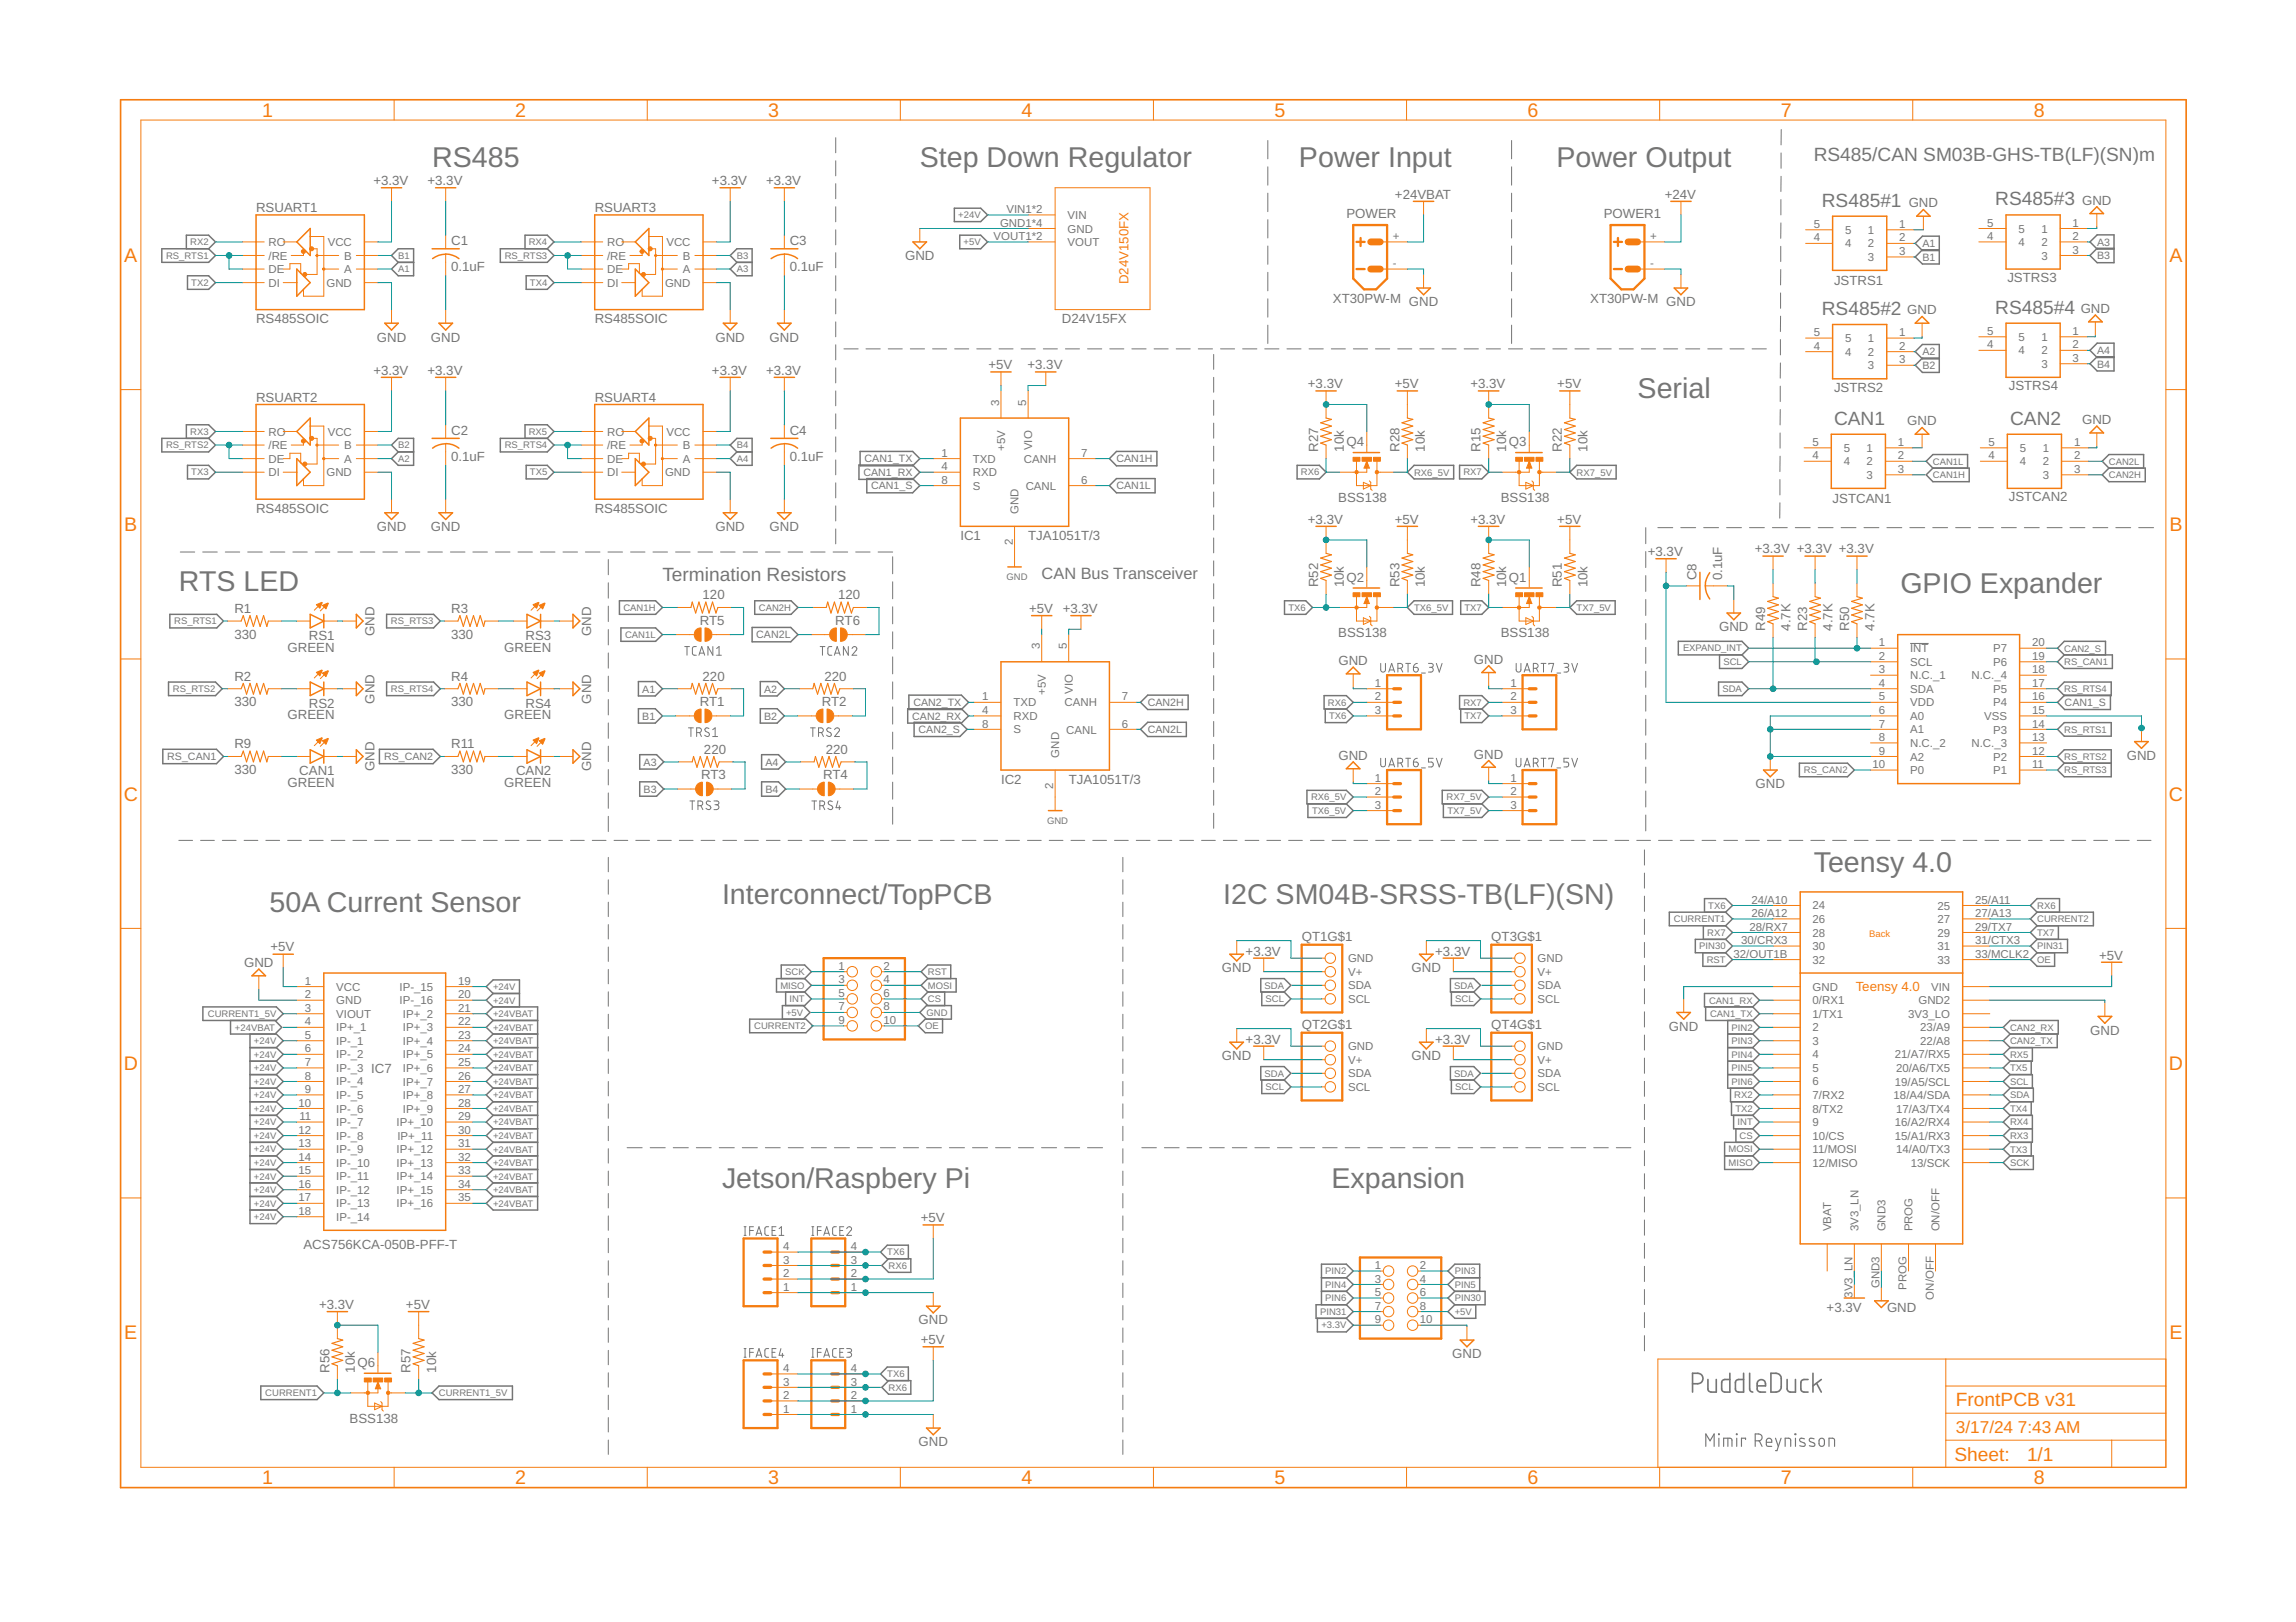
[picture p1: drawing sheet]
<svg xmlns="http://www.w3.org/2000/svg" width="297mm" height="210mm" viewBox="0 0 297 210" stroke-linecap="round" stroke-linejoin="round" font-family="sans-serif">
<defs><g id="words">
<g font-size="3.7" fill="#757575">
<text x="55.9" y="21.7">RS485</text>
<text x="119" y="21.7">Step Down Regulator</text>
<text x="168.1" y="21.7">Power Input</text>
<text x="201.3" y="21.7">Power Output</text>
<text x="211.9" y="51.5">Serial</text>
<text x="23.1" y="76.5">RTS LED</text>
<text x="245.9" y="76.7">GPIO Expander</text>
<text x="234.6" y="112.8">Teensy 4.0</text>
<text x="34.9" y="118">50A Current Sensor</text>
<text x="93.4" y="117">Interconnect/TopPCB</text>
<text x="158.2" y="117">I2C SM04B-SRSS-TB(LF)(SN)</text>
<text x="93.4" y="153.8">Jetson/Raspbery Pi</text>
<text x="172.3" y="153.8">Expansion</text>
</g>
<g font-size="2.5" fill="#f57c10">
<text x="33.9" y="15.1">1</text>
<text x="66.7" y="15.1">2</text>
<text x="99.4" y="15.1">3</text>
<text x="132.1" y="15.1">4</text>
<text x="164.9" y="15.1">5</text>
<text x="197.6" y="15.1">6</text>
<text x="230.4" y="15.1">7</text>
<text x="263.1" y="15.1">8</text>
<text x="16.1" y="33.9">A</text>
<text x="280.7" y="33.9">A</text>
<text x="16.1" y="68.7">B</text>
<text x="280.7" y="68.7">B</text>
<text x="16" y="103.6">C</text>
<text x="280.6" y="103.6">C</text>
<text x="16" y="138.5">D</text>
<text x="280.6" y="138.5">D</text>
<text x="16.1" y="173.3">E</text>
<text x="280.7" y="173.3">E</text>
<text x="253" y="182">FrontPCB v31</text>
<text x="252.9" y="189.1">Sheet:</text>
<text x="262.2" y="189">1/1</text>
<text x="33.9" y="192.1">1</text>
<text x="66.7" y="192.1">2</text>
<text x="99.4" y="192.1">3</text>
<text x="132.1" y="192.1">4</text>
<text x="164.9" y="192.1">5</text>
<text x="197.6" y="192.1">6</text>
<text x="230.4" y="192.1">7</text>
<text x="263.1" y="192.1">8</text>
</g>
<g font-size="2.5" fill="#757575">
<text x="234.6" y="20.8">RS485/CAN SM03B-GHS-TB(LF)(SN)m</text>
<text x="235.7" y="26.8">RS485#1</text>
<text x="258.1" y="26.6">RS485#3</text>
<text x="235.7" y="40.8">RS485#2</text>
<text x="258.1" y="40.6">RS485#4</text>
<text x="237.3" y="55">CAN1</text>
<text x="260" y="55">CAN2</text>
<text x="85.7" y="75.1">Termination Resistors</text>
</g>
<g font-size="2.2" fill="#f57c10">
<text x="253" y="185.5">3/17/24</text>
<text x="261.1" y="185.5">7:43 AM</text>
</g>
<text font-size="2.1" fill="#757575" x="134.8" y="74.9">CAN Bus Transceiver</text>
<g font-size="1.7" fill="#757575">
<text x="48.3" y="24">+3.3V</text>
<text x="55.3" y="24">+3.3V</text>
<text x="92.1" y="24">+3.3V</text>
<text x="99.1" y="24">+3.3V</text>
<text x="33.1" y="27.5">RSUART1</text>
<text x="76.9" y="27.5">RSUART3</text>
<text x="174.2" y="28.2">POWER</text>
<text x="180.5" y="25.7">+24VBAT</text>
<text x="207.5" y="28.2">POWER1</text>
<text x="215.4" y="25.7">+24V</text>
<text x="246.9" y="26.8">GND</text>
<text x="269.4" y="26.5">GND</text>
<text x="58.4" y="35.1">0.1uF</text>
<text x="58.4" y="31.8">C1</text>
<text x="102.2" y="35.1">0.1uF</text>
<text x="102.2" y="31.8">C3</text>
<text x="117.1" y="33.7">GND</text>
<text x="33.1" y="41.8">RS485SOIC</text>
<text x="76.9" y="41.8">RS485SOIC</text>
<text x="137.4" y="41.8">D24V15FX</text>
<text x="172.4" y="39.2">XT30PW-M</text>
<text x="182.3" y="39.6">GND</text>
<text x="205.7" y="39.2">XT30PW-M</text>
<text x="215.6" y="39.6">GND</text>
<text x="237.3" y="36.8">JSTRS1</text>
<text x="246.8" y="40.7">GND</text>
<text x="259.7" y="36.5">JSTRS3</text>
<text x="269.2" y="40.5">GND</text>
<text x="48.7" y="44.2">GND</text>
<text x="55.8" y="44.2">GND</text>
<text x="92.6" y="44.2">GND</text>
<text x="99.6" y="44.2">GND</text>
<text x="127.9" y="47.8">+5V</text>
<text x="132.9" y="47.8">+3.3V</text>
<text x="33.1" y="52">RSUART2</text>
<text x="48.3" y="48.5">+3.3V</text>
<text x="55.3" y="48.5">+3.3V</text>
<text x="76.9" y="52">RSUART4</text>
<text x="92.1" y="48.5">+3.3V</text>
<text x="99.1" y="48.5">+3.3V</text>
<text x="169.2" y="50.2">+3.3V</text>
<text x="180.4" y="50.2">+5V</text>
<text x="190.2" y="50.2">+3.3V</text>
<text x="201.5" y="50.2">+5V</text>
<text x="237.3" y="50.7">JSTRS2</text>
<text x="259.9" y="50.5">JSTRS4</text>
<text x="58.4" y="59.6">0.1uF</text>
<text x="58.4" y="56.3">C2</text>
<text x="102.2" y="59.6">0.1uF</text>
<text x="102.2" y="56.3">C4</text>
<text x="170.5" y="58.5" transform="rotate(-90 170.5 58.5)">R27</text>
<text x="173.8" y="58.5" transform="rotate(-90 173.8 58.5)">10k</text>
<text x="174.2" y="57.8">Q4</text>
<text x="181" y="58.5" transform="rotate(-90 181 58.5)">R28</text>
<text x="184.4" y="58.5" transform="rotate(-90 184.4 58.5)">10k</text>
<text x="191.6" y="58.5" transform="rotate(-90 191.6 58.5)">R15</text>
<text x="194.9" y="58.5" transform="rotate(-90 194.9 58.5)">10k</text>
<text x="195.2" y="57.8">Q3</text>
<text x="202.1" y="58.5" transform="rotate(-90 202.1 58.5)">R22</text>
<text x="205.4" y="58.5" transform="rotate(-90 205.4 58.5)">10k</text>
<text x="246.8" y="55.1">GND</text>
<text x="269.4" y="54.9">GND</text>
<text x="173.1" y="65">BSS138</text>
<text x="194.2" y="65">BSS138</text>
<text x="237.1" y="65">JSTCAN1</text>
<text x="259.9" y="64.9">JSTCAN2</text>
<text x="33.1" y="66.4">RS485SOIC</text>
<text x="48.7" y="68.7">GND</text>
<text x="55.8" y="68.7">GND</text>
<text x="76.9" y="66.4">RS485SOIC</text>
<text x="92.6" y="68.7">GND</text>
<text x="99.6" y="68.7">GND</text>
<text x="124.2" y="69.9">IC1</text>
<text x="133" y="69.9">TJA1051T/3</text>
<text x="169.2" y="67.8">+3.3V</text>
<text x="180.4" y="67.8">+5V</text>
<text x="190.2" y="67.8">+3.3V</text>
<text x="201.5" y="67.8">+5V</text>
<text x="213.2" y="72">+3.3V</text>
<text x="227" y="71.6">+3.3V +3.3V +3.3V</text>
<text x="90.9" y="77.6">120</text>
<text x="108.4" y="77.6">120</text>
<text x="170.5" y="76" transform="rotate(-90 170.5 76)">R52</text>
<text x="173.8" y="76" transform="rotate(-90 173.8 76)">10k</text>
<text x="174.2" y="75.3">Q2</text>
<text x="181" y="76" transform="rotate(-90 181 76)">R53</text>
<text x="184.4" y="76" transform="rotate(-90 184.4 76)">10k</text>
<text x="191.6" y="76" transform="rotate(-90 191.6 76)">R48</text>
<text x="194.9" y="76" transform="rotate(-90 194.9 76)">10k</text>
<text x="195.2" y="75.3">Q1</text>
<text x="202.1" y="76" transform="rotate(-90 202.1 76)">R51</text>
<text x="205.4" y="76" transform="rotate(-90 205.4 76)">10k</text>
<text x="219.5" y="75.1" transform="rotate(-90 219.5 75.1)">C8</text>
<text x="222.8" y="75.1" transform="rotate(-90 222.8 75.1)">0.1uF</text>
<text x="30.3" y="82.7">330</text>
<text x="30.3" y="79.3">R1</text>
<text x="39.9" y="82.8">RS1</text>
<text x="48.5" y="82.3" transform="rotate(-90 48.5 82.3)">GND</text>
<text x="58.4" y="82.7">330</text>
<text x="58.4" y="79.3">R3</text>
<text x="68" y="82.8">RS3</text>
<text x="76.5" y="82.3" transform="rotate(-90 76.5 82.3)">GND</text>
<text x="90.5" y="80.9">RT5</text>
<text x="108.1" y="80.9">RT6</text>
<text x="133.1" y="79.3">+5V</text>
<text x="137.5" y="79.3">+3.3V</text>
<text x="173.1" y="82.5">BSS138</text>
<text x="194.2" y="82.5">BSS138</text>
<text x="222.4" y="81.7">GND</text>
<text x="228.4" y="81.6" transform="rotate(-90 228.4 81.6)">R49</text>
<text x="231.7" y="81.6" transform="rotate(-90 231.7 81.6)">4.7K</text>
<text x="233.8" y="81.6" transform="rotate(-90 233.8 81.6)">R23</text>
<text x="237.1" y="81.6" transform="rotate(-90 237.1 81.6)">4.7K</text>
<text x="239.2" y="81.6" transform="rotate(-90 239.2 81.6)">R50</text>
<text x="242.5" y="81.6" transform="rotate(-90 242.5 81.6)">4.7K</text>
<text x="30.3" y="88.1">R2</text>
<text x="37.2" y="84.3">GREEN</text>
<text x="58.4" y="88.1">R4</text>
<text x="65.2" y="84.3">GREEN</text>
<text x="90.9" y="88.1">220</text>
<text x="106.7" y="88.1">220</text>
<text x="173.2" y="86.1">GND</text>
<text x="190.7" y="85.9">GND</text>
<text x="30.3" y="91.4">330</text>
<text x="37.2" y="93.1">GREEN</text>
<text x="39.9" y="91.6">RS2</text>
<text x="48.5" y="91" transform="rotate(-90 48.5 91)">GND</text>
<text x="58.4" y="91.4">330</text>
<text x="65.2" y="93.1">GREEN</text>
<text x="68" y="91.6">RS4</text>
<text x="76.5" y="91" transform="rotate(-90 76.5 91)">GND</text>
<text x="90.5" y="91.4">RT1</text>
<text x="106.3" y="91.4">RT2</text>
<text x="30.3" y="100.2">330</text>
<text x="30.3" y="96.9">R9</text>
<text x="37.2" y="101.8">GREEN</text>
<text x="38.7" y="100.3">CAN1</text>
<text x="48.5" y="99.8" transform="rotate(-90 48.5 99.8)">GND</text>
<text x="58.4" y="100.2">330</text>
<text x="58.4" y="96.9">R11</text>
<text x="65.2" y="101.8">GREEN</text>
<text x="66.8" y="100.3">CAN2</text>
<text x="76.5" y="99.8" transform="rotate(-90 76.5 99.8)">GND</text>
<text x="90.7" y="100.9">RT3</text>
<text x="91.1" y="97.5">220</text>
<text x="106.5" y="100.9">RT4</text>
<text x="106.8" y="97.5">220</text>
<text x="129.5" y="101.4">IC2</text>
<text x="138.3" y="101.4">TJA1051T/3</text>
<text x="173.2" y="98.3">GND</text>
<text x="190.7" y="98.2">GND</text>
<text x="275.1" y="98.3">GND</text>
<text x="227.1" y="102">GND</text>
<text x="31.6" y="125.1">GND</text>
<text x="35" y="123.1">+5V</text>
<text x="158.1" y="125.8">GND</text>
<text x="161.1" y="123.7">+3.3V</text>
<text x="168.4" y="121.8">QT1G$1</text>
<text x="182.6" y="125.8">GND</text>
<text x="185.7" y="123.7">+3.3V</text>
<text x="192.9" y="121.8">QT3G$1</text>
<text x="271.6" y="124.2">+5V</text>
<text x="158.1" y="137.2">GND</text>
<text x="161.1" y="135">+3.3V</text>
<text x="168.4" y="133.2">QT2G$1</text>
<text x="182.6" y="137.2">GND</text>
<text x="185.7" y="135">+3.3V</text>
<text x="192.9" y="133.2">QT4G$1</text>
<text x="215.9" y="133.4">GND</text>
<text x="270.4" y="133.9">GND</text>
<text x="48" y="138.8">IC7</text>
<text x="39.3" y="161.6">ACS756KCA-050B-PFF-T</text>
<text x="119.1" y="158.2">+5V</text>
<text x="41.3" y="169.4">+3.3V</text>
<text x="52.5" y="169.4">+5V</text>
<text x="118.8" y="171.4">GND</text>
<text x="119.1" y="173.9">+5V</text>
<text x="236.3" y="169.7">+3.3V</text>
<text x="244.1" y="169.8">GND</text>
<text x="42.6" y="177.6" transform="rotate(-90 42.6 177.6)">R56</text>
<text x="45.9" y="177.6" transform="rotate(-90 45.9 177.6)">10k</text>
<text x="46.3" y="176.9">Q6</text>
<text x="53.1" y="177.6" transform="rotate(-90 53.1 177.6)">R57</text>
<text x="56.4" y="177.6" transform="rotate(-90 56.4 177.6)">10k</text>
<text x="187.9" y="175.8">GND</text>
<text x="45.2" y="184.1">BSS138</text>
<text x="118.8" y="187.2">GND</text>
</g>
<g font-size="1.7" fill="#f57c10">
<text x="146" y="36.8" transform="rotate(-90 146 36.8)">D24V150FX</text>
<text x="240.1" y="128.2">Teensy 4.0</text>
</g>
<g font-size="1.5" fill="#757575">
<text x="129.4" y="29.3">GND1*4</text>
<text x="130.2" y="27.6">VIN1*2</text>
<text x="138.1" y="28.3">VIN</text>
<text x="234.7" y="29.5">5</text>
<text x="245.7" y="29.5">1</text>
<text x="257.1" y="29.3">5</text>
<text x="268.1" y="29.3">1</text>
<text x="34.7" y="31.8">RO</text>
<text x="34.7" y="33.6">/RE</text>
<text x="34.7" y="35.3">DE</text>
<text x="42.4" y="31.8">VCC</text>
<text x="44.5" y="33.6">B</text>
<text x="44.5" y="35.4">A</text>
<text x="78.5" y="31.8">RO</text>
<text x="78.5" y="33.6">/RE</text>
<text x="78.5" y="35.3">DE</text>
<text x="86.2" y="31.8">VCC</text>
<text x="88.3" y="33.6">B</text>
<text x="88.3" y="35.4">A</text>
<text x="128.6" y="31.1">VOUT1*2</text>
<text x="138.1" y="30.1">GND</text>
<text x="138.1" y="31.8">VOUT</text>
<text x="180.2" y="31.1">+</text>
<text x="180.2" y="34.6">-</text>
<text x="213.5" y="31.1">+</text>
<text x="213.5" y="34.6">-</text>
<text x="234.7" y="31.2">4</text>
<text x="238.7" y="32">4</text>
<text x="238.7" y="30.3">5</text>
<text x="241.7" y="30.3">1</text>
<text x="241.7" y="32">2</text>
<text x="241.7" y="33.8">3</text>
<text x="245.7" y="31.2">2</text>
<text x="245.7" y="33">3</text>
<text x="257.1" y="31.1">4</text>
<text x="261.1" y="31.8">4</text>
<text x="261.1" y="30.1">5</text>
<text x="264.1" y="30.1">1</text>
<text x="264.1" y="31.8">2</text>
<text x="264.1" y="33.6">3</text>
<text x="268.1" y="31.1">2</text>
<text x="268.1" y="32.8">3</text>
<text x="34.7" y="37.1">DI</text>
<text x="42.2" y="37.1">GND</text>
<text x="78.5" y="37.1">DI</text>
<text x="86" y="37.1">GND</text>
<text x="234.7" y="45.3">4</text>
<text x="234.7" y="43.5">5</text>
<text x="238.7" y="46">4</text>
<text x="238.7" y="44.3">5</text>
<text x="241.7" y="44.3">1</text>
<text x="241.7" y="46">2</text>
<text x="241.7" y="47.8">3</text>
<text x="245.7" y="43.5">1</text>
<text x="245.7" y="45.3">2</text>
<text x="245.7" y="47">3</text>
<text x="257.1" y="45.1">4</text>
<text x="257.1" y="43.3">5</text>
<text x="261.1" y="45.9">4</text>
<text x="261.1" y="44.1">5</text>
<text x="264.1" y="44.1">1</text>
<text x="264.1" y="45.9">2</text>
<text x="264.1" y="47.6">3</text>
<text x="268.1" y="43.3">1</text>
<text x="268.1" y="45.1">2</text>
<text x="268.1" y="46.8">3</text>
<text x="129.3" y="52.5" transform="rotate(-90 129.3 52.5)">3</text>
<text x="132.8" y="52.5" transform="rotate(-90 132.8 52.5)">5</text>
<text x="34.7" y="56.4">RO</text>
<text x="34.7" y="58.1">/RE</text>
<text x="34.7" y="59.9">DE</text>
<text x="42.4" y="56.4">VCC</text>
<text x="44.5" y="58.1">B</text>
<text x="44.5" y="59.9">A</text>
<text x="78.5" y="56.4">RO</text>
<text x="78.5" y="58.1">/RE</text>
<text x="78.5" y="59.9">DE</text>
<text x="86.2" y="56.4">VCC</text>
<text x="88.3" y="58.1">B</text>
<text x="88.3" y="59.9">A</text>
<text x="121.8" y="59.1">1</text>
<text x="125.9" y="59.9">TXD</text>
<text x="130" y="58.4" transform="rotate(-90 130 58.4)">+5V</text>
<text x="132.5" y="59.9">CANH</text>
<text x="133.5" y="58.3" transform="rotate(-90 133.5 58.3)">VIO</text>
<text x="139.9" y="59.1">7</text>
<text x="234.5" y="59.5">4</text>
<text x="234.5" y="57.7">5</text>
<text x="238.5" y="58.5">5</text>
<text x="241.5" y="58.5">1</text>
<text x="245.5" y="57.7">1</text>
<text x="245.5" y="59.5">2</text>
<text x="257.3" y="59.5">4</text>
<text x="257.3" y="57.7">5</text>
<text x="261.3" y="58.5">5</text>
<text x="264.3" y="58.5">1</text>
<text x="268.3" y="57.7">1</text>
<text x="268.3" y="59.5">2</text>
<text x="34.7" y="61.6">DI</text>
<text x="42.2" y="61.6">GND</text>
<text x="78.5" y="61.6">DI</text>
<text x="86" y="61.6">GND</text>
<text x="121.8" y="60.9">4</text>
<text x="121.8" y="62.6">8</text>
<text x="125.9" y="61.6">RXD</text>
<text x="125.9" y="63.4">S</text>
<text x="132.7" y="63.4">CANL</text>
<text x="139.9" y="62.6">6</text>
<text x="238.5" y="60.2">4</text>
<text x="241.5" y="60.2">2</text>
<text x="241.5" y="62">3</text>
<text x="245.5" y="61.2">3</text>
<text x="261.3" y="60.2">4</text>
<text x="264.3" y="60.2">2</text>
<text x="264.3" y="62">3</text>
<text x="268.3" y="61.2">3</text>
<text x="131" y="70.5" transform="rotate(-90 131 70.5)">2</text>
<text x="131.8" y="66.5" transform="rotate(-90 131.8 66.5)">GND</text>
<text x="243.1" y="83.6">1</text>
<text x="262.9" y="83.6">20</text>
<text x="134.5" y="84" transform="rotate(-90 134.5 84)">3</text>
<text x="135.3" y="89.9" transform="rotate(-90 135.3 89.9)">+5V</text>
<text x="138" y="84" transform="rotate(-90 138 84)">5</text>
<text x="138.8" y="89.8" transform="rotate(-90 138.8 89.8)">VIO</text>
<text x="177.9" y="88.9">1</text>
<text x="195.4" y="88.9">1</text>
<text x="243.1" y="85.4">2</text>
<text x="243.1" y="87.1">3</text>
<text x="243.1" y="88.9">4</text>
<text x="247.1" y="84.4">INT</text>
<text x="247.1" y="86.2">SCL</text>
<text x="247.1" y="87.9">N.C._1</text>
<text x="247.1" y="89.7">SDA</text>
<text x="255" y="87.9">N.C._4</text>
<text x="257.8" y="84.4">P7</text>
<text x="257.8" y="86.2">P6</text>
<text x="257.8" y="89.7">P5</text>
<text x="262.9" y="85.4">19</text>
<text x="262.9" y="87.1">18</text>
<text x="262.9" y="88.9">17</text>
<text x="127.1" y="90.6">1</text>
<text x="127.1" y="92.4">4</text>
<text x="127.1" y="94.1">8</text>
<text x="131.1" y="91.4">TXD</text>
<text x="131.1" y="93.2">RXD</text>
<text x="131.1" y="94.9">S</text>
<text x="137.7" y="91.4">CANH</text>
<text x="138" y="94.9">CANL</text>
<text x="145.1" y="94.1">6</text>
<text x="145.1" y="90.6">7</text>
<text x="177.9" y="90.6">2</text>
<text x="177.9" y="92.4">3</text>
<text x="195.4" y="90.6">2</text>
<text x="195.4" y="92.4">3</text>
<text x="243.1" y="90.6">5</text>
<text x="243.1" y="92.4">6</text>
<text x="243.1" y="94.1">7</text>
<text x="243.1" y="95.9">8</text>
<text x="247.1" y="91.4">VDD</text>
<text x="247.1" y="93.2">A0</text>
<text x="247.1" y="94.9">A1</text>
<text x="256.7" y="93.2">VSS</text>
<text x="257.8" y="91.4">P4</text>
<text x="257.8" y="94.9">P3</text>
<text x="262.9" y="90.6">16</text>
<text x="262.9" y="92.4">15</text>
<text x="262.9" y="94.1">14</text>
<text x="262.9" y="95.9">13</text>
<text x="137" y="98" transform="rotate(-90 137 98)">GND</text>
<text x="177.9" y="101.2">1</text>
<text x="195.4" y="101.2">1</text>
<text x="242.2" y="99.4">10</text>
<text x="243.1" y="97.7">9</text>
<text x="247.1" y="96.7">N.C._2</text>
<text x="247.1" y="98.4">A2</text>
<text x="247.1" y="100.2">P0</text>
<text x="255" y="96.7">N.C._3</text>
<text x="257.8" y="98.4">P2</text>
<text x="257.8" y="100.2">P1</text>
<text x="262.9" y="97.7">12</text>
<text x="262.9" y="99.4">11</text>
<text x="136.3" y="102.1" transform="rotate(-90 136.3 102.1)">2</text>
<text x="177.9" y="102.9">2</text>
<text x="177.9" y="104.7">3</text>
<text x="195.4" y="102.9">2</text>
<text x="195.4" y="104.7">3</text>
<text x="226.6" y="118.7">26/A12</text>
<text x="226.6" y="116.9">24/A10</text>
<text x="234.5" y="119.4">26</text>
<text x="234.5" y="117.7">24</text>
<text x="250.7" y="119.5">27</text>
<text x="250.7" y="117.7">25</text>
<text x="255.5" y="118.7">27/A13</text>
<text x="255.5" y="116.9">25/A11</text>
<text x="108.5" y="125.5">1</text>
<text x="114.3" y="125.5">2</text>
<text x="174.4" y="124.5">GND</text>
<text x="198.9" y="124.5">GND</text>
<text x="224.3" y="123.9">32/OUT1B</text>
<text x="225.3" y="122.2">30/CRX3</text>
<text x="226.3" y="120.4">28/RX7</text>
<text x="234.5" y="124.7">32</text>
<text x="234.5" y="123">30</text>
<text x="234.5" y="121.2">28</text>
<text x="250.7" y="124.7">33</text>
<text x="250.7" y="123">31</text>
<text x="250.7" y="121.2">29</text>
<text x="255.5" y="123.9">33/MCLK2</text>
<text x="255.5" y="122.2">31/CTX3</text>
<text x="255.5" y="120.4">29/TX7</text>
<text x="39.5" y="127.4">1</text>
<text x="39.5" y="129.2">2</text>
<text x="39.5" y="130.9">3</text>
<text x="43.5" y="128.2">VCC</text>
<text x="43.5" y="130">GND</text>
<text x="43.5" y="131.7">VIOUT</text>
<text x="51.7" y="128.2">IP-_15</text>
<text x="51.7" y="130">IP-_16</text>
<text x="52.1" y="131.7">IP+_2</text>
<text x="59.3" y="127.4">19</text>
<text x="59.3" y="129.2">20</text>
<text x="59.3" y="130.9">21</text>
<text x="108.5" y="127.3">3</text>
<text x="108.5" y="129">5</text>
<text x="108.5" y="130.8">7</text>
<text x="114.3" y="127.3">4</text>
<text x="114.3" y="129">6</text>
<text x="114.3" y="130.8">8</text>
<text x="174.4" y="126.3">V+</text>
<text x="174.4" y="128">SDA</text>
<text x="174.4" y="129.8">SCL</text>
<text x="198.9" y="126.3">V+</text>
<text x="198.9" y="128">SDA</text>
<text x="198.9" y="129.8">SCL</text>
<text x="234.5" y="131.7">1/TX1</text>
<text x="234.5" y="130">0/RX1</text>
<text x="234.5" y="128.2">GND</text>
<text x="246.9" y="131.7">3V3_LO</text>
<text x="248.2" y="130">GND2</text>
<text x="249.8" y="128.2">VIN</text>
<text x="39.5" y="132.7">4</text>
<text x="39.5" y="134.4">5</text>
<text x="39.5" y="136.2">6</text>
<text x="39.5" y="137.9">7</text>
<text x="43.5" y="133.5">IP+_1</text>
<text x="43.5" y="135.2">IP-_1</text>
<text x="43.5" y="137">IP-_2</text>
<text x="52.1" y="133.5">IP+_3</text>
<text x="52.1" y="135.2">IP+_4</text>
<text x="52.1" y="137">IP+_5</text>
<text x="59.3" y="132.7">22</text>
<text x="59.3" y="134.4">23</text>
<text x="59.3" y="136.2">24</text>
<text x="59.3" y="137.9">25</text>
<text x="108.5" y="132.5">9</text>
<text x="114.3" y="132.5">10</text>
<text x="174.4" y="135.9">GND</text>
<text x="174.4" y="137.7">V+</text>
<text x="198.9" y="135.9">GND</text>
<text x="198.9" y="137.7">V+</text>
<text x="234.5" y="133.5">2</text>
<text x="234.5" y="135.2">3</text>
<text x="234.5" y="137">4</text>
<text x="245.1" y="137">21/A7/RX5</text>
<text x="248.4" y="133.5">23/A9</text>
<text x="248.4" y="135.2">22/A8</text>
<text x="38.6" y="143.2">10</text>
<text x="39.5" y="139.7">8</text>
<text x="39.5" y="141.5">9</text>
<text x="43.5" y="138.7">IP-_3</text>
<text x="43.5" y="140.5">IP-_4</text>
<text x="43.5" y="142.2">IP-_5</text>
<text x="43.5" y="144">IP-_6</text>
<text x="52.1" y="138.7">IP+_6</text>
<text x="52.1" y="140.5">IP+_7</text>
<text x="52.1" y="142.2">IP+_8</text>
<text x="52.1" y="144">IP+_9</text>
<text x="59.3" y="139.7">26</text>
<text x="59.3" y="141.5">27</text>
<text x="59.3" y="143.2">28</text>
<text x="174.4" y="139.4">SDA</text>
<text x="174.4" y="141.2">SCL</text>
<text x="198.9" y="139.4">SDA</text>
<text x="198.9" y="141.2">SCL</text>
<text x="234.5" y="138.7">5</text>
<text x="234.5" y="140.5">6</text>
<text x="234.5" y="142.2">7/RX2</text>
<text x="234.5" y="144">8/TX2</text>
<text x="245" y="142.2">18/A4/SDA</text>
<text x="245.1" y="140.5">19/A5/SCL</text>
<text x="245.3" y="138.7">20/A6/TX5</text>
<text x="245.3" y="144">17/A3/TX4</text>
<text x="38.6" y="146.7">12</text>
<text x="38.6" y="148.5">13</text>
<text x="38.7" y="145">11</text>
<text x="43.5" y="145.7">IP-_7</text>
<text x="43.5" y="147.5">IP-_8</text>
<text x="43.5" y="149.2">IP-_9</text>
<text x="51.3" y="145.7">IP+_10</text>
<text x="51.3" y="149.2">IP+_12</text>
<text x="51.4" y="147.5">IP+_11</text>
<text x="59.3" y="145">29</text>
<text x="59.3" y="146.7">30</text>
<text x="59.3" y="148.5">31</text>
<text x="234.5" y="145.7">9</text>
<text x="234.5" y="147.5">10/CS</text>
<text x="234.5" y="149.2">11/MOSI</text>
<text x="245.1" y="145.7">16/A2/RX4</text>
<text x="245.1" y="147.5">15/A1/RX3</text>
<text x="245.3" y="149.2">14/A0/TX3</text>
<text x="38.6" y="150.2">14</text>
<text x="38.6" y="152">15</text>
<text x="38.6" y="153.7">16</text>
<text x="38.6" y="155.5">17</text>
<text x="43.5" y="151">IP-_10</text>
<text x="43.5" y="152.7">IP-_11</text>
<text x="43.5" y="154.5">IP-_12</text>
<text x="51.3" y="151">IP+_13</text>
<text x="51.3" y="152.7">IP+_14</text>
<text x="51.3" y="154.5">IP+_15</text>
<text x="59.3" y="150.2">32</text>
<text x="59.3" y="152">33</text>
<text x="59.3" y="153.7">34</text>
<text x="59.3" y="155.5">35</text>
<text x="234.5" y="151">12/MISO</text>
<text x="247.2" y="151">13/SCK</text>
<text x="38.6" y="157.2">18</text>
<text x="43.5" y="156.2">IP-_13</text>
<text x="43.5" y="158">IP-_14</text>
<text x="51.3" y="156.2">IP+_16</text>
<text x="101.3" y="161.8">4</text>
<text x="110.1" y="161.8">4</text>
<text x="236.9" y="159.4" transform="rotate(-90 236.9 159.4)">VBAT</text>
<text x="240.4" y="159.4" transform="rotate(-90 240.4 159.4)">3V3_LN</text>
<text x="243.9" y="159.4" transform="rotate(-90 243.9 159.4)">GND3</text>
<text x="247.4" y="159.4" transform="rotate(-90 247.4 159.4)">PROG</text>
<text x="250.9" y="159.4" transform="rotate(-90 250.9 159.4)">ON/OFF</text>
<text x="101.3" y="167">1</text>
<text x="101.3" y="165.3">2</text>
<text x="101.3" y="163.5">3</text>
<text x="110.1" y="167">1</text>
<text x="110.1" y="165.3">2</text>
<text x="110.1" y="163.5">3</text>
<text x="177.9" y="164.2">1</text>
<text x="177.9" y="166">3</text>
<text x="177.9" y="167.7">5</text>
<text x="183.7" y="164.2">2</text>
<text x="183.7" y="166">4</text>
<text x="183.7" y="167.7">6</text>
<text x="239.7" y="167.9" transform="rotate(-90 239.7 167.9)">3V3_LN</text>
<text x="243.2" y="166.7" transform="rotate(-90 243.2 166.7)">GND3</text>
<text x="246.7" y="166.9" transform="rotate(-90 246.7 166.9)">PROG</text>
<text x="177.9" y="169.5">7</text>
<text x="177.9" y="171.2">9</text>
<text x="183.7" y="169.5">8</text>
<text x="183.7" y="171.2">10</text>
<text x="250.2" y="168.2" transform="rotate(-90 250.2 168.2)">ON/OFF</text>
<text x="101.3" y="179.3">3</text>
<text x="101.3" y="177.5">4</text>
<text x="110.1" y="179.3">3</text>
<text x="110.1" y="177.5">4</text>
<text x="101.3" y="182.8">1</text>
<text x="101.3" y="181.1">2</text>
<text x="110.1" y="182.8">1</text>
<text x="110.1" y="181.1">2</text>
</g>
<g font-size="1.4" fill="#757575">
<text x="248.7" y="32">A1</text>
<text x="248.7" y="33.7">B1</text>
<text x="271.3" y="31.8">A3</text>
<text x="271.3" y="33.6">B3</text>
<text x="248.7" y="46">A2</text>
<text x="248.7" y="47.8">B2</text>
<text x="271.3" y="45.8">A4</text>
<text x="271.3" y="47.6">B4</text>
<text x="111.9" y="59.8">CAN1_TX</text>
<text x="144.5" y="59.8">CAN1H</text>
<text x="111.7" y="61.6">CAN1_RX</text>
<text x="112.7" y="63.3">CAN1_S</text>
<text x="144.5" y="63.3">CAN1L</text>
<text x="97.8" y="82.6">CAN2L</text>
<text x="83.1" y="89.6">A1</text>
<text x="98.9" y="89.6">A2</text>
<text x="83.1" y="93.1">B1</text>
<text x="98.9" y="93.1">B2</text>
<text x="118" y="93.1">CAN2_RX</text>
<text x="118.2" y="91.4">CAN2_TX</text>
<text x="118.8" y="94.9">CAN2_S</text>
<text x="148.5" y="94.9">CAN2L</text>
<text x="148.5" y="91.4">CAN2H</text>
<text x="267.1" y="91.4">CAN1_S</text>
<text x="21.6" y="98.4">RS_CAN1</text>
<text x="49.7" y="98.4">RS_CAN2</text>
<text x="83.3" y="99.1">A3</text>
<text x="99" y="99.1">A4</text>
<text x="83.3" y="102.6">B3</text>
<text x="99" y="102.6">B4</text>
</g>
<g font-size="1.2" fill="#757575">
<text x="124" y="28.2">+24V</text>
<text x="21.5" y="33.5">RS_RTS1</text>
<text x="24.6" y="31.7">RX2</text>
<text x="51.5" y="35.3">A1</text>
<text x="51.5" y="33.5">B1</text>
<text x="65.3" y="33.5">RS_RTS3</text>
<text x="68.4" y="31.7">RX4</text>
<text x="95.3" y="35.3">A3</text>
<text x="95.3" y="33.5">B3</text>
<text x="124.7" y="31.7">+5V</text>
<text x="24.8" y="37">TX2</text>
<text x="68.6" y="37">TX4</text>
<text x="21.5" y="58">RS_RTS2</text>
<text x="24.6" y="56.3">RX3</text>
<text x="51.5" y="59.8">A2</text>
<text x="51.5" y="58">B2</text>
<text x="65.3" y="58">RS_RTS4</text>
<text x="68.4" y="56.3">RX5</text>
<text x="95.3" y="59.8">A4</text>
<text x="95.3" y="58">B4</text>
<text x="24.8" y="61.5">TX3</text>
<text x="68.6" y="61.5">TX5</text>
<text x="168.3" y="61.5">RX6</text>
<text x="182.9" y="61.5">RX6_5V</text>
<text x="189.3" y="61.5">RX7</text>
<text x="204" y="61.5">RX7_5V</text>
<text x="250.1" y="61.9">CAN1H</text>
<text x="250.1" y="60.1">CAN1L</text>
<text x="272.8" y="60.1">CAN2L</text>
<text x="272.8" y="61.9">CAN2H</text>
<text x="130.2" y="75.1">GND</text>
<text x="22.5" y="80.8">RS_RTS1</text>
<text x="50.6" y="80.8">RS_RTS3</text>
<text x="80.7" y="79.1">CAN1H</text>
<text x="80.9" y="82.6">CAN1L</text>
<text x="98.2" y="79.1">CAN2H</text>
<text x="166.7" y="79.1">TX6</text>
<text x="182.9" y="79.1">TX6_5V</text>
<text x="189.5" y="79.1">TX7</text>
<text x="204" y="79.1">TX7_5V</text>
<text x="22.4" y="89.6">RS_RTS2</text>
<text x="50.6" y="89.6">RS_RTS4</text>
<text x="217.7" y="84.3">EXPAND_INT</text>
<text x="222.8" y="89.6">SDA</text>
<text x="223" y="86.1">SCL</text>
<text x="267.1" y="89.6">RS_RTS4</text>
<text x="267.1" y="86.1">RS_CAN1</text>
<text x="267.1" y="84.3">CAN2_S</text>
<text x="171.8" y="91.3">RX6</text>
<text x="171.9" y="93.1">TX6</text>
<text x="189.3" y="91.3">RX7</text>
<text x="189.5" y="93.1">TX7</text>
<text x="267.1" y="94.8">RS_RTS1</text>
<text x="233.4" y="100.1">RS_CAN2</text>
<text x="267.1" y="98.3">RS_RTS2</text>
<text x="267.1" y="100.1">RS_RTS3</text>
<text x="135.5" y="106.7">GND</text>
<text x="169.6" y="103.6">RX6_5V</text>
<text x="169.7" y="105.3">TX6_5V</text>
<text x="187.1" y="103.6">RX7_5V</text>
<text x="187.3" y="105.3">TX7_5V</text>
<text x="216.6" y="119.4">CURRENT1</text>
<text x="221" y="117.6">TX6</text>
<text x="263.6" y="117.6">RX6</text>
<text x="263.6" y="119.4">CURRENT2</text>
<text x="219.8" y="122.9">PIN30</text>
<text x="220.8" y="124.6">RST</text>
<text x="220.9" y="121.1">RX7</text>
<text x="263.6" y="121.1">TX7</text>
<text x="263.6" y="124.6">OE</text>
<text x="263.6" y="122.9">PIN31</text>
<text x="26.9" y="131.6">CURRENT1_5V</text>
<text x="63.8" y="128.1">+24V</text>
<text x="63.8" y="129.9">+24V</text>
<text x="63.8" y="131.6">+24VBAT</text>
<text x="101" y="127.9">MISO</text>
<text x="101.6" y="126.2">SCK</text>
<text x="101.7" y="131.4">+5V</text>
<text x="102.1" y="129.7">INT</text>
<text x="119.9" y="131.4">GND</text>
<text x="120" y="129.7">CS</text>
<text x="120" y="127.9">MOSI</text>
<text x="120" y="126.2">RST</text>
<text x="163.6" y="127.9">SDA</text>
<text x="163.7" y="129.7">SCL</text>
<text x="188.1" y="127.9">SDA</text>
<text x="188.3" y="129.7">SCL</text>
<text x="221.1" y="129.9">CAN1_RX</text>
<text x="221.2" y="131.6">CAN1_TX</text>
<text x="30.4" y="133.4">+24VBAT</text>
<text x="32.9" y="135.1">+24V</text>
<text x="32.9" y="136.9">+24V</text>
<text x="63.8" y="133.4">+24VBAT</text>
<text x="63.8" y="135.1">+24VBAT</text>
<text x="63.8" y="136.9">+24VBAT</text>
<text x="97.6" y="133.2">CURRENT2</text>
<text x="119.7" y="133.2">OE</text>
<text x="224" y="133.4">PIN2</text>
<text x="224" y="135.1">PIN3</text>
<text x="224" y="136.9">PIN4</text>
<text x="260" y="136.9">RX5</text>
<text x="260" y="133.4">CAN2_RX</text>
<text x="260" y="135.1">CAN2_TX</text>
<text x="32.9" y="138.6">+24V</text>
<text x="32.9" y="140.4">+24V</text>
<text x="32.9" y="142.1">+24V</text>
<text x="32.9" y="143.9">+24V</text>
<text x="63.8" y="138.6">+24VBAT</text>
<text x="63.8" y="140.4">+24VBAT</text>
<text x="63.8" y="142.1">+24VBAT</text>
<text x="63.8" y="143.9">+24VBAT</text>
<text x="163.6" y="139.3">SDA</text>
<text x="163.7" y="141.1">SCL</text>
<text x="188.1" y="139.3">SDA</text>
<text x="188.3" y="141.1">SCL</text>
<text x="224" y="138.6">PIN5</text>
<text x="224" y="140.4">PIN6</text>
<text x="224.4" y="142.1">RX2</text>
<text x="224.5" y="143.9">TX2</text>
<text x="260" y="143.9">TX4</text>
<text x="260" y="138.6">TX5</text>
<text x="260" y="142.1">SDA</text>
<text x="260" y="140.4">SCL</text>
<text x="32.9" y="145.6">+24V</text>
<text x="32.9" y="147.4">+24V</text>
<text x="32.9" y="149.1">+24V</text>
<text x="63.8" y="145.6">+24VBAT</text>
<text x="63.8" y="147.4">+24VBAT</text>
<text x="63.8" y="149.1">+24VBAT</text>
<text x="223.6" y="149.1">MOSI</text>
<text x="224.8" y="145.6">INT</text>
<text x="225" y="147.4">CS</text>
<text x="260" y="149.1">TX3</text>
<text x="260" y="147.4">RX3</text>
<text x="260" y="145.6">RX4</text>
<text x="32.9" y="150.9">+24V</text>
<text x="32.9" y="152.6">+24V</text>
<text x="32.9" y="154.4">+24V</text>
<text x="63.8" y="150.9">+24VBAT</text>
<text x="63.8" y="152.6">+24VBAT</text>
<text x="63.8" y="154.4">+24VBAT</text>
<text x="223.6" y="150.9">MISO</text>
<text x="260" y="150.9">SCK</text>
<text x="32.9" y="156.1">+24V</text>
<text x="32.9" y="157.9">+24V</text>
<text x="63.8" y="156.2">+24VBAT</text>
<text x="114.8" y="162.5">TX6</text>
<text x="115" y="164.2">RX6</text>
<text x="171.5" y="164.9">PIN2</text>
<text x="171.5" y="166.7">PIN4</text>
<text x="188.2" y="164.9">PIN3</text>
<text x="188.2" y="166.7">PIN5</text>
<text x="170.8" y="170.2">PIN31</text>
<text x="170.9" y="171.9">+3.3V</text>
<text x="171.5" y="168.4">PIN6</text>
<text x="188.2" y="170.2">+5V</text>
<text x="188.2" y="168.4">PIN30</text>
<text x="114.8" y="178.2">TX6</text>
<text x="115" y="180">RX6</text>
<text x="34.3" y="180.7">CURRENT1</text>
<text x="56.8" y="180.7">CURRENT1_5V</text>
</g>
<text font-size="1.2" fill="#f57c10" x="241.8" y="121.2">Back</text>
</g></defs>
<g fill="none" stroke="#757575" stroke-width=".13">
<path d="M108.1 17.8v2M164 18.2v2.4M195.6 18.2v2.4M230.4 19.8v2M230.4 16.8v2M108.1 20.8v2M108.1 23.8v1.9M108.1 26.8v1.9M108.1 29.7v2M108.1 32.7v1.9M108.1 35.7v1.9M108.1 38.7v1.9"/>
<path d="M164 21.6v2.4M164 25v2.4M164 28.4v2.4M164 31.8v2.4M164 35.2v2.4M164 38.7v2.3M195.6 21.6v2.4M195.6 25v2.4M195.6 28.4v2.4M195.6 31.8v2.4M195.6 35.2v2.4M195.6 38.7v2.3"/>
<path d="M230.4 37.9v2M230.4 34.9v2M230.4 31.9v1.9M230.4 28.9v1.9M230.4 25.8v2M230.4 22.8v2M108.1 41.7v1.9M108.1 44.6v2M108.1 47.6v2M108.1 50.6v1.9M108.1 53.6v1.9M108.1 56.5v2"/>
<path d="M108.1 59.5v1.9M109.2 45.1h1.8M112 45.1h1.9M114.9 45.1h1.8M117.8 45.1h1.8M120.6 45.1h1.9M123.5 45.1h1.8M126.4 45.1h1.8M129.2 45.1h1.9M132.1 45.1h1.8M135 45.1h1.8M137.8 45.1h1.9"/>
<path d="M140.7 45.1h1.8M143.6 45.1h1.8M146.4 45.1h1.9M149.3 45.1h1.8M152.2 45.1h1.8M155 45.1h1.9M157 45.9v1.9M157 48.8v2M157 51.8v1.9M157 54.8v1.9M157 57.7v2M157.9 45.1h1.8"/>
<path d="M160.8 45.1h1.8M163.6 45.1h1.9M164 42.1v2.3M166.5 45.1h1.8M169.4 45.1h1.8M172.2 45.1h1.9M175.1 45.1h1.8M177.9 45.1h1.9M180.8 45.1h1.8M183.7 45.1h1.8M186.6 45.1h1.8M189.4 45.1h1.9"/>
<path d="M192.3 45.1h1.8M195.2 45.1h1.8M195.6 42.1v2.3M198 45.1h1.9M200.9 45.1h1.8M203.8 45.1h1.8M206.6 45.1h1.8M209.5 45.1h1.8M212.3 45.1h1.9M215.2 45.1h1.8M218.1 45.1h1.8M220.9 45.1h1.9"/>
<path d="M223.8 45.1h1.8M226.7 45.1h1.8M230.3 56v2M230.3 59v2M230.3 53v2M230.3 50v2M230.3 47v1.9M230.3 43.9v2M230.4 40.9l-.1 2M23.3 71.4h1.9M26.2 71.4h1.9M29.1 71.4h1.9"/>
<path d="M32 71.4h1.9M35 71.4h1.9M37.9 71.4h1.9M40.8 71.4h1.9M43.7 71.4h1.9M46.6 71.4h1.9M49.5 71.4h1.9M52.5 71.4h1.8M55.4 71.4h1.8M58.3 71.4h1.9M61.2 71.4h1.9M64.1 71.4h1.9"/>
<path d="M67 71.4h1.9M69.9 71.4h1.9M72.8 71.4h1.9M75.7 71.4h1.9M78.7 71.4h1.8M78.7 72.4v2M78.7 75.4v2M78.7 78.4v2M81.6 71.4h1.8M84.5 71.4h1.9M87.4 71.4h1.9M90.3 71.4h1.9"/>
<path d="M93.2 71.4h1.9M96.1 71.4h1.9M99 71.4h1.9M102 71.4h1.8M104.9 71.4h1.8M107.8 71.4h1.9M108.1 62.5v1.9M108.1 65.5v1.9M108.1 68.5v1.9M110.7 71.4h1.9M113.6 71.4h1.9M115.5 72.1v2.2"/>
<path d="M115.5 75.3v2.2M115.5 78.5v2.2M157 60.7v1.9M157 63.7v1.9M157 66.7v1.9M157 69.6v1.9M157 72.6v1.9M157 75.5v2M157 78.5v2M212.9 68.3v2.1M212.9 71.4v2M212.9 74.5v2"/>
<path d="M212.9 77.6v2.1M214.5 68.3h1.9M217.4 68.3h2M220.4 68.3h1.9M223.4 68.3h1.9M226.3 68.3h2M229.3 68.3h1.9M230.3 65.1v2M230.3 62.1v2M232.3 68.3h1.9M235.2 68.3h2M238.2 68.3h1.9"/>
<path d="M241.2 68.3h1.9M244.1 68.3h1.9M247.1 68.3h1.9M250 68.3h2M253 68.3h1.9M256 68.3h1.9M258.9 68.3h2M261.9 68.3h1.9M264.8 68.3h2M267.8 68.3h1.9M270.8 68.3h1.9M273.7 68.3h2"/>
<path d="M276.7 68.3h1.9M78.7 81.5v2M78.7 84.5v2M78.7 87.5v2M78.7 90.5v2M78.7 93.6v1.9M78.7 96.6v2M78.7 99.6v2M88.6 83.7h.6M88.9 83.7v1.1M89.1 94.2h.6M89.4 94.2v1.1"/>
<path d="M90.1 83.7h-.4l-.1 .2v.7l.1 .2h.4M90.1 94.8h.3a.31 .31 0 0 0 .4-.3 .31 .31 0 0 0-.4-.3h-.3v1.1M90.4 84.8l.4-1.1 .4 1.1M90.5 84.5h.6M90.5 94.8l.2 .5M91.7 94.3l-.3-.1-.1 .1a.25 .25 0 0 0 0 .4l.4 .1a.31 .31 0 0 1-.1 .5 .31 .31 0 0 1-.4-.2M92.2 94.4l.3-.2v1.1M92.2 95.3h.6M92.2 83.7v1.1l-.6-1.1v1.1M92.7 84.8h.6M92.7 83.9l.3-.2v1.1M104.9 94.2h.6"/>
<path d="M105.2 94.2v1.1M105.9 94.8h.3a.31 .31 0 0 0 .3-.3 .31 .31 0 0 0-.3-.3h-.3v1.1M106.1 83.7h.6M106.3 94.8l.2 .5M106.4 83.7v1.1M107.5 94.3l-.3-.1-.2 .1a.25 .25 0 0 0 .1 .4l.3 .1a.31 .31 0 0 1 0 .5 .31 .31 0 0 1-.5-.2M107.6 83.7h-.3l-.2 .2v.7l.2 .2h.3M107.9 84.8l.4-1.1 .4 1.1M108 94.4a.31 .31 0 0 1 .4-.2 .31 .31 0 0 1 .1 .5l-.5 .6h.6M108 84.5h.6M109.7 83.7v1.1l-.6-1.1v1.1M110.2 83.9a.3 .3 0 0 1 .5-.2 .3 .3 0 0 1 .1 .5l-.6 .6h.6"/>
<path d="M115.5 81.8v2.2M115.5 85v2.2M115.5 88.2v2.3M115.5 91.5v2.2M115.5 94.7v2.2M115.5 98v2.2M157 81.5v1.9M157 84.5v1.9M157 87.4v2M157 90.4v1.9M157 93.4v1.9M157 96.3v2"/>
<path d="M157 99.3v1.9M178.6 85.9v.8a.31 .31 0 0 0 .3 .3 .31 .31 0 0 0 .3-.3v-.8M178.6 98.1v.8a.31 .31 0 0 0 .3 .3 .31 .31 0 0 0 .3-.3v-.8M179.7 87l.3-1.1 .4 1.1M179.7 99.3l.3-1.2 .4 1.2M179.8 86.7h.5M179.8 99h.5M180.8 86.5h.4a.32 .32 0 0 0 .3-.3 .32 .32 0 0 0-.3-.3h-.4v1.1M180.8 98.7h.4a.31 .31 0 0 0 .3-.3 .31 .31 0 0 0-.3-.3h-.4v1.2M181.2 86.5l.3 .5M181.2 98.7l.3 .6M181.9 85.9h.6"/>
<path d="M181.9 98.1h.6M182.2 85.9v1.1M182.2 98.1v1.2M182.9 86.4h.3a.31 .31 0 0 1 .3 .3 .31 .31 0 0 1-.3 .3 .31 .31 0 0 1-.3-.3zM182.9 98.6h.3a.31 .31 0 0 1 .3 .4 .31 .31 0 0 1-.3 .2 .31 .31 0 0 1-.3-.3zM183.4 85.9l-.4 .2-.1 .3M183.4 98.1a.49 .49 0 0 0-.5 .5M183.9 87.1h.5M183.9 99.4h.5M184.8 85.9h.4l.2 .1-.1 .3-.4 .1M185.1 86.4a.31 .31 0 0 1 .3 .3 .31 .31 0 0 1-.3 .3h-.3M185.4 98.1h-.6v.5h.4a.33 .33 0 0 1 .2 .3 .33 .33 0 0 1-.2 .4h-.4"/>
<path d="M185.8 85.9l.4 1.1 .4-1.1M185.8 98.1l.4 1.2 .4-1.2M196.2 85.9v.8a.31 .31 0 0 0 .3 .3 .31 .31 0 0 0 .3-.3v-.8M196.2 98.1v.8a.31 .31 0 0 0 .3 .3 .31 .31 0 0 0 .3-.3v-.8M197.2 87l.4-1.1 .4 1.1M197.2 99.3l.4-1.2 .4 1.2M197.3 86.7h.5M197.3 99h.5M198.4 86.5h.3a.32 .32 0 0 0 .3-.3 .32 .32 0 0 0-.3-.3h-.3v1.1M198.4 98.7h.3a.31 .31 0 0 0 .3-.3 .31 .31 0 0 0-.3-.3h-.3v1.2M198.8 86.5l.2 .5M198.8 98.7l.2 .6"/>
<path d="M199.4 85.9h.6M199.4 98.1h.6M199.7 85.9v1.1M199.7 98.1v1.2M200.4 86v-.1h.6l-.3 1.1M200.4 98.3v-.2h.6l-.3 1.2M201.4 87.1h.5M201.4 99.4h.5M202.3 85.9h.4a.25 .25 0 0 1 .3 .2 .25 .25 0 0 1-.3 .3h-.2M202.6 86.4a.31 .31 0 0 1 .4 .3 .31 .31 0 0 1-.4 .3h-.3M202.9 98.1h-.6v.5h.4a.32 .32 0 0 1 .3 .3 .32 .32 0 0 1-.3 .4h-.4M203.3 85.9l.4 1.1 .4-1.1"/>
<path d="M203.3 98.1l.4 1.2 .4-1.2M212.9 80.7v2M212.9 83.8v2.1M212.9 86.9v2M212.9 90v2M212.9 93.1v2M212.9 96.2v2M212.9 99.3v2M247.1 83.3h2.4M23.1 108.8h1.8M26 108.8h1.7M28.8 108.8h1.7"/>
<path d="M31.6 108.8h1.8M34.4 108.8h1.8M37.2 108.8h1.8M40 108.8h1.8M42.8 108.8h1.8M45.7 108.8h1.7M48.5 108.8h1.7M51.3 108.8h1.8M54.1 108.8h1.8M56.9 108.8h1.8M59.7 108.8h1.8M62.5 108.8h1.8"/>
<path d="M65.4 108.8h1.7M68.2 108.8h1.8M71 108.8h1.8M73.8 108.8h1.8M76.6 108.8h1.8M78.7 102.6v2M78.7 105.6v2M78.7 111v1.8M78.7 113.9v1.8M78.7 116.8v1.8M78.7 119.7v1.8M79.4 108.8h1.8"/>
<path d="M82.3 108.8h1.7M85.1 108.8h1.7M87.9 108.8h1.8M89.3 103.7h.6M89.6 103.7v1.1M90.3 104.3h.3a.31 .31 0 0 0 .3-.3 .31 .31 0 0 0-.3-.3h-.3v1.1M90.7 104.3l.2 .5M90.7 108.8h1.8M91.9 103.7h-.4l-.1 .2 .1 .2 .3 .2a.31 .31 0 0 1 0 .5 .31 .31 0 0 1-.5-.2M92.4 103.7h.5a.24 .24 0 0 1 .1 .3 .24 .24 0 0 1-.2 .1h-.3M92.7 104.1a.32 .32 0 0 1 .3 .4 .32 .32 0 0 1-.3 .3h-.3M93.5 108.8h1.8"/>
<path d="M96.3 108.8h1.8M99.1 108.8h1.8M102 108.8h1.7M104.8 108.8h1.8M105 103.7h.6M105.3 103.7v1.1M106.1 104.3h.3a.31 .31 0 0 0 .3-.3 .31 .31 0 0 0-.3-.3h-.3v1.1M106.4 104.3l.3 .5M107.6 108.8h1.8M107.7 103.7h-.4l-.2 .2 .2 .2 .3 .2a.31 .31 0 0 1 0 .5 .31 .31 0 0 1-.5-.2M108.4 103.7l-.2 .8h.6M108.6 104.3v.5"/>
<path d="M110.4 108.8h1.8M113.2 108.8h1.8M115.5 101.2v2.2M115.5 104.5v2.2M116 108.8h1.8M118.9 108.8h1.7M121.7 108.8h1.7M124.5 108.8h1.8M127.3 108.8h1.8M130.1 108.8h1.8M132.9 108.8h1.8M135.7 108.8h1.8"/>
<path d="M138.6 108.8h1.7M141.4 108.8h1.8M144.2 108.8h1.8M145.3 111v1.8M145.3 113.9v1.8M145.3 116.8v1.8M145.3 119.7v1.8M147 108.8h1.8M149.8 108.8h1.8M152.6 108.8h1.8M155.4 108.8h1.8M157 102.3v1.9"/>
<path d="M157 105.2v2M158.3 108.8h1.7M161.1 108.8h1.8M163.9 108.8h1.8M166.7 108.8h1.8M169.5 108.8h1.8M172.3 108.8h1.8M175.2 108.8h1.7M178 108.8h1.7M180.8 108.8h1.8M183.6 108.8h1.8M186.4 108.8h1.8"/>
<path d="M189.2 108.8h1.8M192 108.8h1.8M194.9 108.8h1.7M197.7 108.8h1.8M200.5 108.8h1.8M203.3 108.8h1.8M206.1 108.8h1.8M208.9 108.8h1.8M211.8 108.8h1.7M212.7 110v2M212.7 113v1.9M212.7 116v1.9"/>
<path d="M212.7 119v1.9M212.9 102.4v2M212.9 105.5v2M214.6 108.8h1.7M217.4 108.8h1.8M220.2 108.8h1.8M223 108.8h1.8M225.8 108.8h1.8M228.6 108.8h1.8M231.5 108.8h1.7M234.3 108.8h1.8M237.1 108.8h1.8"/>
<path d="M239.9 108.8h1.8M242.7 108.8h1.8M245.5 108.8h1.8M248.3 108.8h1.8M251.2 108.8h1.7M254 108.8h1.8M256.8 108.8h1.8M259.6 108.8h1.8M262.4 108.8h1.8M265.2 108.8h1.8M268.1 108.8h1.7M270.9 108.8h1.7"/>
<path d="M273.7 108.8h1.8M276.5 108.8h1.8M78.7 122.6v1.8M78.7 125.5v1.8M78.7 128.4v1.8M78.7 131.3v1.8M78.7 134.2v1.8M78.7 137.1v1.8M78.7 140v1.8M145.3 122.6v1.8M145.3 125.5v1.8M145.3 128.4v1.8"/>
<path d="M145.3 131.3v1.8M145.3 134.2v1.8M145.3 137.1v1.8M145.3 140v1.8M212.7 122v1.9M212.7 124.9v2M212.7 128v1.9M212.7 130.9v2M212.7 133.9v2M212.7 136.9v2M212.7 139.9v2M78.7 142.9v1.8"/>
<path d="M78.7 145.8v1.8M78.7 148.7v1.8M78.7 151.6v1.8M78.7 154.5v1.8M78.7 157.4v1.8M81.1 148.5h2M84.1 148.5h2M87.1 148.5h1.9M90.1 148.5h1.9M93 148.5h2M96 148.5h2M96.3 159.9h.2"/>
<path d="M96.3 158.7h.2M96.4 158.7v1.2M97 159.2h.5M97.5 158.7h-.5v1.2M97.8 159.9l.4-1.2 .4 1.2M97.9 159.6h.6M99 148.5h1.9M99.4 158.7l-.3 .1-.1 .2v.7l.1 .2h.3M99.9 159.2h.4M100.4 158.7h-.5v1.2h.5M100.8 159.9h.6M100.8 159l.3-.3v1.2"/>
<path d="M102 148.5h1.9M105 148.5h1.9M105 159.9h.3M105 158.7h.3M105.2 158.7v1.2M105.7 159.2h.5M106.2 158.7h-.5v1.2M106.6 159.9l.4-1.2 .3 1.2M106.7 159.6h.5M107.9 148.5h2M108.2 158.7l-.4 .1-.1 .2v.7l.2 .2h.3M108.6 159.2h.4"/>
<path d="M109.2 158.7h-.6v1.2h.6M109.5 159a.32 .32 0 0 1 .4-.3 .32 .32 0 0 1 .3 .5l-.7 .7h.7M110.9 148.5h2M113.9 148.5h1.9M116.9 148.5h1.9M119.9 148.5h1.9M122.8 148.5h2M125.8 148.5h2M128.8 148.5h1.9M131.8 148.5h1.9M134.7 148.5h2M137.7 148.5h2"/>
<path d="M140.7 148.5h1.9M145.3 142.9v1.8M145.3 145.8v1.8M145.3 148.7v1.8M145.3 151.6v1.8M145.3 154.5v1.8M145.3 157.4v1.8M147.7 148.5h1.9M150.6 148.5h1.9M153.6 148.5h1.9M156.5 148.5h1.9M159.4 148.5h1.9"/>
<path d="M162.3 148.5h1.9M165.3 148.5h1.9M168.2 148.5h1.9M171.1 148.5h1.9M174 148.5h1.9M177 148.5h1.8M179.9 148.5h1.9M182.8 148.5h1.9M185.7 148.5h1.9M188.6 148.5h1.9M191.6 148.5h1.8M194.5 148.5h1.9"/>
<path d="M197.4 148.5h1.9M200.3 148.5h1.9M203.2 148.5h1.9M206.2 148.5h1.9M209.1 148.5h1.9M212.7 142.9v2M212.7 145.9v2M212.7 148.9v2M212.7 151.9v2M212.7 154.9v1.9M212.7 157.9v2M78.7 160.3v1.8"/>
<path d="M78.7 163.2v1.8M78.7 166.1v1.8M78.7 169v1.8M78.7 171.9v1.8M78.7 174.8v1.8M78.7 177.7v1.8M96.3 175.6h.2M96.3 174.5h.2M96.4 174.5v1.1M97 175h.5M97.5 174.5h-.5v1.1M97.8 175.6l.4-1.1 .4 1.1"/>
<path d="M97.9 175.4h.6M99.4 174.5h-.3l-.1 .3v.7l.1 .1h.3M99.9 175h.4M100.4 174.5h-.5v1.1h.5M101 174.5l-.2 .9h.6M101.2 175.1v.5M105 175.6h.3M105 174.5h.3M105.2 174.5v1.1M105.7 175h.5M106.2 174.5h-.5v1.1M106.6 175.6l.4-1.1 .3 1.1"/>
<path d="M106.7 175.4h.5M108.2 174.5h-.4l-.1 .3v.7l.2 .1h.3M108.6 175h.4M109.2 174.5h-.6v1.1h.6M109.5 174.5h.5a.24 .24 0 0 1 .2 .3 .24 .24 0 0 1-.3 .2h-.2M109.9 175a.32 .32 0 0 1 .3 .3 .32 .32 0 0 1-.3 .3h-.4M145.3 160.3v1.8M145.3 163.2v1.8M145.3 166.1v1.8M145.3 169v1.8M145.3 171.9v1.8M145.3 174.8v1.8"/>
<path d="M145.3 177.7v1.8M212.7 160.9v1.9M212.7 163.9v1.9M212.7 166.9v1.9M212.7 169.9v1.9M212.7 172.8v2M78.7 180.6v1.8M78.7 183.5v1.8M78.7 186.4v1.8M145.3 180.6v1.8M145.3 183.5v1.8M145.3 186.4v1.8"/>
</g>
<path d="M219 179.1a1.19 1.19 0 0 0 1.2-.3 .69 .69 0 0 0-.6-1.1h-.6v2.4M221 178.5v1.2a.4 .4 0 0 0 .4 .4h.6v-1.6M223.8 177.7v2.4h-.7a.4 .4 0 0 1-.4-.4v-.8a.4 .4 0 0 1 .4-.4h.7M225.6 177.7v2.4h-.7a.4 .4 0 0 1-.4-.4v-.8a.4 .4 0 0 1 .4-.4h.7M226.4 177.7v2a.4 .4 0 0 0 .4 .4M227.3 179.3h1.1a.57 .57 0 0 0-.4-.7 .57 .57 0 0 0-.7 .5v.6a.44 .44 0 0 0 .4 .4h.7M229.1 177.7a1.18 1.18 0 0 1 1.2 .3l.1 .4v1.1a.7 .7 0 0 1-.6 .6h-.7zM231.2 178.5v1.2a.44 .44 0 0 0 .4 .4h.7v-1.6M233.9 178.5h-.5a.4 .4 0 0 0-.4 .4v.8a.4 .4 0 0 0 .4 .4h.5M234.5 177.7v2.4M235 179l.6 1.1M235.6 178.5l-1.1 .8" fill="none" stroke="#757575" stroke-width=".21"/>
<g fill="none" stroke="#757575" stroke-width=".15">
<path d="M220.7 187.2v-1.6l.5 .9 .6-.9v1.6M222.3 185.6l.1 .1zM222.4 186.1v1.1M223 187.2v-1.1l1 .1 .1 .2v.8M223.5 186.1v1.1M224.6 185.6l.1 .1zM224.7 186.1v1.1M225.8 186.3v-.2h-.5v1.1M227.1 186.5h.4a.44 .44 0 0 0 .5-.5 .44 .44 0 0 0-.5-.4h-.4v1.6M227.6 186.5l.4 .7M228.5 186.6h.7a.37 .37 0 0 0-.2-.5 .37 .37 0 0 0-.5 .4l.1 .6 .6 .1M229.7 186.1l.4 1.1"/>
<path d="M230.4 186.1l-.5 1.6h-.2M230.9 187.2v-1.1h.6l.1 .2 .1 .9M232.2 185.6h.1v.1h-.1zM232.3 186.1v1.1M233.4 186.2a.39 .39 0 0 0-.6 .2l.2 .2 .4 .1a.25 .25 0 0 1 0 .5l-.6-.1M234.7 186.2a.39 .39 0 0 0-.6 .2l.1 .2 .5 .1a.25 .25 0 0 1 0 .5l-.6-.1M235.4 186.2a.34 .34 0 0 1 .4-.1 .34 .34 0 0 1 .2 .4v.3a.35 .35 0 0 1-.3 .4 .35 .35 0 0 1-.4-.4l.1-.5zM236.6 187.2v-1.1h.6l.1 .2v.9"/>
</g>
<g fill="none" stroke="#757575" stroke-width=".19">
<path d="M20.9 32.2h6.1l.9 .9-.9 .9h-6.1zM24.1 32.2v-1.8h2.9l.9 .9-.9 .9M24.3 35.7h2.7l.9 .9-.9 .8h-2.7zM50.7 33.1l.8-.9h2v3.5h-2l-.8-.9 .8-.8zM51.5 34h2M64.7 32.2h6.1l.9 .9-.9 .9h-6.1zM67.9 32.2v-1.8h2.9l.9 .9-.9 .9M68.1 35.7h2.7l.9 .9-.9 .8h-2.7zM94.5 33.1l.8-.9h2v3.5h-2l-.8-.9 .8-.8zM95.3 34h2M123.5 26.9h3.4l.9 .9-.9 .9h-3.4zM124.2 30.4h2.7l.9 .9-.9 .9h-2.7z"/>
<path d="M250.9 32.3h-2.2l-.9 1 .9 .9h2.2v-3.6h-2.2l-.9 .9 .9 .9h2.2M273.5 32.1h-2.2l-.9 1 .9 .9h2.2v-3.6h-2.2l-.9 .9 .9 .9h2.2M20.9 56.7h6.1l.9 .9-.9 .9h-6.1zM24.1 56.7v-1.7h2.9l.9 .8-.9 .9M50.7 57.6l.8-.9h2v3.5h-2l-.8-.8 .8-.9zM51.5 58.5h2M64.7 56.7h6.1l.9 .9-.9 .9h-6.1zM67.9 56.7v-1.7h2.9l.9 .8-.9 .9M94.5 57.6l.8-.9h2v3.5h-2l-.8-.8 .8-.9zM95.3 58.5h2M111.3 58.4h6.8l.9 1-.9 .9h-6.8zM144.4 58.4h5.3v1.9h-5.3l-.9-.9z"/>
<path d="M250.9 46.3h-2.2l-.9 1 .9 .9h2.2v-3.6h-2.2l-.9 .9 .9 .9h2.2M273.5 46.2h-2.2l-.9 .9 .9 .9h2.2v-3.6h-2.2l-.9 .9 .9 1h2.2M22 79.5h6l.9 .9-.9 .9h-6zM24.3 60.2h2.7l.9 .9-.9 .9h-2.7zM50 79.5h6.1l.9 .9-.9 .9h-6.1zM68.1 60.2h2.7l.9 .9-.9 .9h-2.7zM80.1 77.7h4.7l.9 .9-.9 .9h-4.7zM97.6 77.7h4.7l.9 .9-.9 .9h-4.7zM111.1 60.2h7l.9 .9-.9 .9h-7zM112.1 61.9h6l.9 .9-.9 1h-6zM144.4 61.9h5v1.9h-5l-.9-1zM166.2 77.7h2.7l.9 .9-.9 .9h-2.7z"/>
<path d="M167.8 60.2h2.9l.9 .9-.9 .9h-2.9zM182.1 78.6l.8-.9h5v1.8h-5zM182.9 60.2h5.2v1.8h-5.2l-.8-.9zM188.8 60.2h2.9l.9 .9-.9 .9h-2.9zM189 77.7h2.7l.9 .9-.9 .9h-2.7zM203.1 61.1l.9-.9h5.1v1.8h-5.1zM203.1 78.6l.9-.9h5v1.8h-5zM249.2 61.4l.9-.8h4.7v1.7h-4.7zM250.1 60.6l-.9-.9 .9-.9h4.5v1.8M272.8 60.6h4.7v1.7h-4.7l-.8-.9zM272.8 60.6l-.8-.9 .8-.9h4.5v1.8M21.1 97h6.9l.9 .9-.9 .9h-6.9z"/>
<path d="M21.8 88.3h6.1l.8 .8-.8 .9h-6.1zM49.1 97h6.9l1 .9-1 .9h-6.9zM50 88.3h6.1l.9 .8-.9 .9h-6.1zM80.3 81.3h4.5l.9 .8-.9 .9h-4.5zM82.6 91.7h2.2l.9 .9-.9 1h-2.2zM82.6 88.2h2.2l.9 .9-.9 1h-2.2zM82.8 97.7h2.1l1 .9-1 .9h-2.1zM97.3 81.2h5l.9 .9-.9 1h-5zM98.4 91.7h2.1l1 .9-1 1h-2.1zM98.4 88.2h2.1l1 .9-1 1h-2.1zM98.5 97.7h2.2l.9 .9-.9 .9h-2.2zM117.4 91.7h7l.9 .9-.9 1h-7z"/>
<path d="M117.6 90h6.8l.9 .9-.9 .9h-6.8zM118.3 93.5h5.9l.9 .9-.9 .9h-5.9zM147.6 90.9l.9-.9h5.2v1.8h-5.2zM147.6 94.4l.9-.9h5v1.8h-5zM171.3 90h2.9l.9 .9-.9 .9h-2.9zM171.4 91.8v1.7h2.8l.9-.9-.9-.8M188.8 90h2.9l.9 .9-.9 .9h-2.9zM189 91.8v1.7h2.7l.9-.9-.9-.8M217.1 83h8.3l.8 .9-.8 .9h-8.3zM222.3 88.3h3.1l.8 .8-.8 .9h-3.1zM222.5 84.8v1.7h2.9l.8-.9-.8-.8M232.8 98.8h6.2l.9 .9-.9 .8h-6.2z"/>
<path d="M266.2 89.1l.9-.8h6v1.7h-6zM266.2 97.9l.9-.9h6v3.5h-6l-.9-.8 .9-.9zM267.1 84.8h6.2v1.7h-6.2l-.9-.9zM267.1 93.5h6v1.8h-6l-.9-.9zM267.1 98.8h6M267.1 84.8l-.9-.9 .9-.9h5.3v1.8M267.1 90h5.9v1.8h-5.9l-.9-.9zM82.8 101.2h2.1l1 .9-1 .9h-2.1zM98.5 101.2h2.2l.9 .9-.9 .9h-2.2zM169.1 102.3h5.1l.9 .8-.9 .9h-5.1zM169.2 104v1.8h5l.9-.9-.9-.9M186.6 102.3h5.1l.9 .8-.9 .9h-5.1z"/>
<path d="M186.7 104v1.8h5l.9-.9-.9-.9M220.4 119.8v1.8M220.5 118v-1.7h2.7l.9 .9-.9 .8M223.2 119.8l.9 .9-.9 .9M223.2 118h-7.2v1.8h7.2M223.2 118l.9 .9-.9 .9M263.5 118h7.3v1.8h-7.3M263.5 119.8l-.8 .9 .8 .9M263.5 118l-.8-.8 .8-.9h2.9v1.7M263.5 118l-.8 .9 .8 .9M266.3 119.8v1.8M26.2 130.3h9.6l.8 .9-.8 .9h-9.6z"/>
<path d="M29.8 132.1v1.7h6l.8 .9-.8 .9M32.3 135.6h3.5M32.3 137.3h3.5M32.3 139.1h3.5M32.3 133.8v24.5h3.5l.8-.8-.8-.9M35.6 132.1l.8 .8-.8 .9M35.8 135.6l.8 .8-.8 .9M35.8 137.3l.8 .9-.8 .9M35.8 139.1l.8 .9-.8 .8M63.8 135.6h5.8M63.8 137.3h5.8M63.8 139.1h5.8"/>
<path d="M63.8 132.1h5.8M63.8 130.3h5.8v26.3h-5.8l-.9-.9 .9-.9M63.8 128.6h3.4M63.8 133.8h5.8M63.8 130.3l-.9 .9 .9 .9M63.8 128.6l-.9-.9 .9-.9h3.4v3.5M63.8 128.6l-.9 .8 .9 .9M63.8 132.1l-.9 .8 .9 .9M63.8 133.8l-.9 .9 .9 .9M63.8 135.6l-.9 .8 .9 .9M63.8 137.3l-.9 .9 .9 .9M63.8 139.1l-.9 .9 .9 .8"/>
<path d="M97 131.9h7.3l.9 .9-.9 .8h-7.3zM101.1 126.6v-1.7h3l.9 .9-.9 .8M101.6 128.4v1.7M103.9 130.1l.9 .9-.9 .9M104.1 128.4l.9 .9-.9 .8h-2.9v1.8M104.1 126.6h-3.6v1.8h3.6M104.1 126.6l.9 .9-.9 .9M119.9 131.9l-.9-.9 .9-.9h3.2v1.8h-3.4l-.9 .9 .9 .8h2.2v-1.7M120 128.4l-.8 .9 .8 .8M120 126.6h3.7v1.8h-3.7M120 126.6l-.8 .9 .8 .9M120 126.6l-.8-.8 .8-.9h3v1.7"/>
<path d="M122.2 128.4v1.7M163.1 126.6h3l.9 .9-.9 .9h-3zM163.1 138h3l.9 .9-.9 .9h-3zM163.2 128.4v1.7h2.9l.9-.8-.9-.9M163.2 139.8v1.7h2.9l.9-.8-.9-.9M187.6 126.6h3.1l.8 .9-.8 .9h-3.1zM187.6 138h3.1l.8 .9-.8 .9h-3.1zM187.8 128.4v1.7h2.9l.8-.8-.8-.9M187.8 139.8v1.7h2.9l.8-.8-.8-.9M220.3 123.3v1.8h2.9l.9-.9-.9-.9M220.5 128.6h6.3l.8 .8-.8 .9h-6.3zM220.7 130.3v1.8h6.1"/>
<path d="M223.2 121.6h-3.9v1.7h3.9M223.2 121.6l.9 .8-.9 .9M223.5 132.1v8.7h3.3M223.5 135.6h3.3M223.5 137.3h3.3M223.5 139.1h3.3M223.5 133.8h3.3M226.8 130.3l.8 .9-.8 .9M226.8 132.1l.8 .8-.8 .9M226.8 133.8l.8 .9-.8 .9M226.8 135.6l.8 .8-.8 .9M226.8 137.3l.8 .9-.8 .9"/>
<path d="M226.8 139.1l.8 .9-.8 .8M259.2 132.9l.9-.8h6.2v1.7h-6.2zM260.1 139.1h2.8v1.7M260.1 135.6l-.9 .8 .9 .9M260.1 137.3l-.9 .9 .9 .9M260.1 139.1l-.9 .9 .9 .8M260.1 133.8l-.9 .9 .9 .9M262.8 137.3v1.8M262.9 135.6v1.7h-2.8M263.5 121.6h4v1.7h-4M263.5 123.3l-.8 .9 .8 .9h2.3v-1.8M263.5 121.6l-.8 .8 .8 .9"/>
<path d="M266.1 133.8v1.8h-6M32.3 142.6h3.5M32.3 140.8h3.5M32.3 144.3h3.5M32.3 147.8h3.5M32.3 149.6h3.5M32.3 146.1h3.5M32.3 151.3h3.5M32.3 153.1h3.5M32.3 154.8h3.5M32.3 156.6h3.5M35.8 140.8l.8 .9-.8 .9"/>
<path d="M35.8 142.6l.8 .8-.8 .9M35.8 144.3l.8 .9-.8 .9M35.8 146.1l.8 .9-.8 .8M35.8 147.8l.8 .9-.8 .9M35.8 149.6l.8 .9-.8 .8M35.8 151.3l.8 .9-.8 .9M35.8 153.1l.8 .9-.8 .8M35.8 154.8l.8 .9-.8 .9M63.8 142.6h5.8M63.8 140.8h5.8M63.8 144.3h5.8M63.8 147.8h5.8"/>
<path d="M63.8 149.6h5.8M63.8 146.1h5.8M63.8 151.3h5.8M63.8 153.1h5.8M63.8 154.8h5.8M63.8 140.8l-.9 .9 .9 .9M63.8 142.6l-.9 .8 .9 .9M63.8 144.3l-.9 .9 .9 .9M63.8 146.1l-.9 .9 .9 .8M63.8 147.8l-.9 .9 .9 .9M63.8 149.6l-.9 .9 .9 .8M63.8 151.3l-.9 .9 .9 .9"/>
<path d="M63.8 153.1l-.9 .9 .9 .8M223.1 149.6h3.7M223.9 140.8v1.8h2.9M224 142.6v1.7h2.8M224.3 144.3v1.8h2.5M224.6 146.1v1.7M226.8 140.8l.8 .9-.8 .9M226.8 142.6l.8 .8-.8 .9M226.8 147.8h-3.7v3.5h3.7l.8-.8-.8-.9M226.8 146.1l.8 .9-.8 .8M226.8 147.8l.8 .9-.8 .9M226.8 144.3l.8 .9-.8 .9"/>
<path d="M259.2 150.5l.9-.9h3v1.7h-3zM260.1 140.8h3v1.8h-3M260.1 144.3h2.8v3.5h-2.8M260.1 147.8l-.9 .9 .9 .9M260.1 146.1l-.9 .9 .9 .8M260.1 146.1h2.8M260.1 144.3l-.9 .9 .9 .9M260.1 142.6l-.9 .8 .9 .9M260.1 140.8l-.9 .9 .9 .9M262.8 142.6v1.7M262.8 147.8v1.8M33.7 179.4h7.3l.9 .9-.9 .8h-7.3z"/>
<path d="M115 162.9l-.9 .9 .9 .9h2.8v-1.8h-3l-.9-.9 .9-.9h2.7v1.8M115 178.7l-.9 .8 .9 .9h2.8v-1.7h-3l-.9-.9 .9-.9h2.7v1.8M170.4 170.6v1.8h3.8l.9-.9-.9-.9M171 165.4h3.2M171 167.1h3.2M174.2 168.8h-3.9v1.8h3.9M174.2 165.4l.9-.9-.9-.9h-3.2v5.2M174.2 165.4l.9 .8-.9 .9M174.2 167.1l.9 .9-.9 .8M174.2 168.8l.9 .9-.9 .9M188.2 168.8l-.9 .9 .9 .9h2.7v-1.8M188.2 167.1h3.9v1.7h-3.9"/>
<path d="M188.2 165.4h3.2M188.2 165.4l-.9-.9 .9-.9h3.2v3.5M188.2 165.4l-.9 .8 .9 .9M188.2 167.1l-.9 .9 .9 .8M55.9 180.3l.9-.9h9.5v1.7h-9.5z"/>
</g>
<g fill="none" stroke="#f57c10" stroke-width=".19">
<path d="M33.1 27.8h14v12.3h-14zM38.4 34.8l1.7 1.8-1.7 1.7zM40.1 29.6v3.5l-1.7-1.8zM49.3 24.3h2.7M55.9 32.2h3.5M56.3 24.3h2.7M57.7 32.9a3.1 3.1 0 0 1 1.7 .6M57.7 32.9a2.85 2.85 0 0 0-1.7 .6M76.9 27.8h14.1v12.3h-14.1zM82.2 31.3l1.7-1.7v3.5zM82.2 34.8l1.7 1.8-1.7 1.7zM93.2 24.3h2.6"/>
<path d="M99.7 32.2h3.5M100.2 24.3h2.6M101.5 32.9a3.1 3.1 0 0 1 1.7 .6M101.5 32.9a2.85 2.85 0 0 0-1.7 .6M118.1 31.3h1.8l-.9 .9zM182.9 26.1h2.6M183.3 37.3h1.8l-.9 .8zM216.2 26.1h2.6M216.6 37.3h1.7l-.8 .8zM237.1 28h7v7h-7zM248.8 27.1l.9 .9h-1.7zM259.5 27.8h7v7h-7z"/>
<path d="M271.3 26.8l.8 .8h-1.7zM33.1 52.3h14v12.3h-14zM38.4 59.4l1.7 1.7-1.7 1.7zM40.1 54.1v3.5l-1.7-1.8zM49.3 48.8h2.7M49.8 41.8h1.7l-.8 .9zM55.9 56.7h3.5M56.3 48.8h2.7M56.8 41.8h1.7l-.8 .9zM57.7 57.4a2.69 2.69 0 0 1 1.7 .6M57.7 57.4a2.85 2.85 0 0 0-1.7 .6M76.9 52.3h14.1v12.3h-14.1z"/>
<path d="M82.2 55.8l1.7-1.7v3.5zM82.2 59.4l1.7 1.7-1.7 1.7zM93.2 48.8h2.6M93.6 41.8h1.7l-.8 .9zM99.7 56.7h3.5M100.2 48.8h2.6M100.6 41.8h1.7l-.8 .9zM101.5 57.4a2.69 2.69 0 0 1 1.7 .6M101.5 57.4a2.85 2.85 0 0 0-1.7 .6M124.2 54.1h14.1v14h-14.1zM128.2 48.1h2.6M134 48.1h2.6"/>
<path d="M170.2 50.6h2.7M175.1 58.6h3.4M180.8 50.6h2.6M191.3 50.6h2.6M196.1 58.6h3.4M201.8 50.6h2.6M236.9 56.2h7v7h-7zM237.1 42h7v7h-7zM247.8 41.8l.9-.8 .8 .8zM247.8 56.2l.9-.9 .8 .9zM259.5 41.8h7v7h-7zM259.7 56.2h7v7h-7z"/>
<path d="M270.4 56l.9-.9 .8 .9zM271.1 40.8l.9 .9h-1.8zM40.1 79.5l1.8 .9-1.8 .9zM41.9 79.5v1.8M46.1 79.5l.9 .9-.9 .9zM49.8 66.4h1.7l-.8 .8zM56.8 66.4h1.7l-.8 .8zM68.2 79.5l1.7 .9-1.7 .9zM69.9 79.5v1.8M74.1 79.5l.9 .9-.9 .9zM93.6 66.4h1.7l-.8 .8zM100.6 66.4h1.7l-.8 .8z"/>
<path d="M130.4 73.4h1.7M133.5 79.7h2.6M138.5 79.7h2.7M170.2 68.1h2.7M175.1 76.1h3.4M180.8 68.1h2.6M191.3 68.1h2.6M196.1 76.1h3.4M201.8 68.1h2.6M214.2 72.3h2.7M219.9 74.1v3.5M221.2 74.1a2.83 2.83 0 0 0 0 3.4"/>
<path d="M223.4 79.3h1.8l-.9 .9zM228.1 72h2.6M233.5 72h2.6M238.9 72h2.7M40.1 88.3l1.8 .8-1.8 .9zM40.1 97l1.8 .9-1.8 .9zM41.9 88.3v1.7M41.9 97v1.8M46.1 88.3l.9 .8-.9 .9zM46.1 97l.9 .9-.9 .9zM68.2 88.3l1.7 .8-1.7 .9zM68.2 97l1.7 .9-1.7 .9z"/>
<path d="M69.9 88.3v1.7M69.9 97v1.8M74.1 88.3l.9 .8-.9 .9zM74.1 97l.9 .9-.9 .9zM129.5 85.6h14v14.1h-14zM174.2 87.2l.9-.9 .8 .9zM175.1 98.6l.8 .9h-1.7zM191.7 87l.9-.9 .9 .9zM191.7 99.3l.9-.9 .9 .9zM228.2 99.7h1.7l-.9 .8zM245.5 82.1h15.8v19.3h-15.8zM276.2 96h1.7l-.8 .8z"/>
<path d="M135.6 104.9h1.8M232.9 115.4h21v45.6h-21zM32.6 126.3l.9-.9 .9 .9zM35.3 123.5h2.7M41.9 125.9h15.8v33.3h-15.8zM159.1 123.5h1.8l-.9 .9zM159.1 134.9h1.8l-.9 .8zM162.2 124h2.6M162.2 135.4h2.6M183.6 123.5h1.8l-.9 .9zM183.6 134.9h1.8l-.9 .8zM186.7 124h2.6"/>
<path d="M186.7 135.4h2.6M216.9 131h1.8l-.9 .9zM232.9 125.9h21M271.4 131.5h1.8l-.9 .9zM271.9 124.5h2.6M119.4 158.5h2.6M42.3 169.7h2.7M47.1 177.7h3.5M52.8 169.7h2.7M119.4 174.3h2.6M119.9 169h1.7l-.9 .9zM188.9 173.4h1.8l-.9 .9z"/>
<path d="M238.6 168h2.6M242.5 168.3h1.8l-.9 .9zM119.9 184.8h1.7l-.9 .9z"/>
</g>
<g fill="none" stroke="#f57c10" stroke-width=".13">
<path d="M18.2 15.5h262v174.4h-262zM51 12.9v2.6M83.7 12.9v2.6M116.5 12.9v2.6M149.2 12.9v2.6M182 12.9v2.6M214.7 12.9v2.6M247.5 12.9v2.6M31.4 31.3h2.8M31.4 33.1h2.8M31.4 34.8h2.8M31.4 36.6h2.8"/>
<path d="M36.6 31.3h1.8M36.6 34.8h.9v-.7h1.4v1.2M36.6 36.6h1.8M39.3 32.7v.4h-1.6M40.1 30.6h1.8v7.7h-2.6v-.9M40.5 32.2h.5v3.3h-1.4M41 33.1h2.8M41.9 34.8h1.9M46.1 33.1h2.8M46.1 34.8h2.8M47.1 31.3h1.8M47.1 36.6h1.8"/>
<path d="M50.7 24.3v1.8M57.7 24.3v1.8M57.7 30.4v1.8M57.7 32.9v2.8M75.2 31.3h2.8M75.2 33.1h2.8M75.2 34.8h2.8M75.2 36.6h2.8M80.4 31.3h1.8M80.4 34.8h.9v-.7h1.4v1.2M80.4 36.6h1.8M83.1 32.7v.4h-1.6"/>
<path d="M83.9 30.6h1.8v7.7h-2.6v-.9M84.3 32.2h.5v3.3h-1.4M84.8 33.1h2.8M85.7 34.8h1.9M89.9 33.1h2.8M89.9 34.8h2.8M91 31.3h1.7M91 36.6h1.7M94.5 24.3v1.8M101.5 24.3v1.8M101.5 30.4v1.8M101.5 32.9v2.8"/>
<path d="M119 29.6v1.7M133 29.6h3.5M133 31.3h3.5M133 27.8h3.5M136.5 24.3h12.3v15.8h-12.3zM178.6 31.3h3.5M178.6 34.8h3.5M184.2 26.1v1.7M184.2 35.5v1.8M211.9 31.3h3.5M211.9 34.8h3.5M217.5 26.1v1.7"/>
<path d="M217.5 35.5v1.8M233.6 29.7h3.5M233.6 31.5h3.5M244.1 29.7h3.5M244.1 31.5h3.5M244.1 33.3h3.5M248.8 28v1.7M256 29.6h3.5M256 31.3h3.5M266.5 29.6h3.5M266.5 31.3h3.5M266.5 33.1h3.5"/>
<path d="M271.3 27.6v1.8M15.6 50.4h2.6M31.4 55.8h2.8M31.4 57.6h2.8M31.4 59.4h2.8M36.6 59.4h.9v-.7h1.4v1.2M36.6 55.8h1.8M39.3 57.3v.3h-1.6M40.1 55.1h1.8v7.7h-2.6v-.8M40.5 56.7h.5v3.3h-1.4M41 57.6h2.8M41.9 59.4h1.9"/>
<path d="M46.1 57.6h2.8M46.1 59.4h2.8M47.1 55.8h1.8M50.7 40.1v1.7M50.7 48.8v1.8M57.7 40.1v1.7M57.7 48.8v1.8M57.7 55v1.7M57.7 57.4v2.8M75.2 55.8h2.8M75.2 57.6h2.8M75.2 59.4h2.8"/>
<path d="M80.4 59.4h.9v-.7h1.4v1.2M80.4 55.8h1.8M83.1 57.3v.3h-1.6M83.9 55.1h1.8v7.7h-2.6v-.8M84.3 56.7h.5v3.3h-1.4M84.8 57.6h2.8M85.7 59.4h1.9M89.9 57.6h2.8M89.9 59.4h2.8M91 55.8h1.7M94.5 40.1v1.7M94.5 48.8v1.8"/>
<path d="M101.5 40.1v1.7M101.5 48.8v1.8M101.5 55v1.7M101.5 57.4v2.8M120.7 59.4h3.5M129.5 48.1v1.8M129.5 50.6v3.5M133 50.6v3.5M135.3 48.1v1.8M138.3 59.4h3.5M171.6 50.6v3.5M171.6 57.6v1.8"/>
<path d="M175.5 59.7v3.1h2.6v-3.1M176.8 59.7l.4 .9h-.7zM176.8 55.8v2.7M182.1 50.6v3.5M182.1 57.6v1.8M192.6 50.6v3.5M192.6 57.6v1.8M196.5 59.7v3.1h2.7v-3.1M197.8 55.8v2.7M197.8 59.7l.4 .9h-.7zM203.1 50.6v3.5M203.1 57.6v1.8"/>
<path d="M233.4 58h3.5M233.4 59.7h3.5M233.6 43.8h3.5M233.6 45.5h3.5M243.9 58h3.5M243.9 59.7h3.5M244.1 43.8h3.5M244.1 45.5h3.5M244.1 47.3h3.5M248.7 41.8v1.8M248.7 56.2v1.8M256 43.6h3.5"/>
<path d="M256 45.3h3.5M256.2 58h3.5M256.2 59.7h3.5M266.5 43.6h3.5M266.5 45.3h3.5M266.5 47.1h3.5M266.7 58h3.5M266.7 59.7h3.5M271.1 41.7v1.7M271.3 56v1.8M280.2 50.4h2.6M31.4 61.1h2.8"/>
<path d="M36.6 61.1h1.8M41.6 78l-.9 1M42.4 78.1l-1 1M47.1 61.1h1.8M50.7 64.6v1.8M57.7 64.6v1.8M69.7 78l-1 1M70.4 78.1l-.9 1M75.2 61.1h2.8M80.4 61.1h1.8M87.6 78.6h1.8M91 61.1h1.7"/>
<path d="M92.9 78.6h1.7M94.5 64.6v1.8M101.5 64.6v1.8M105.2 78.6h1.7M110.4 78.6h1.8M120.7 62.8h3.5M120.7 61.1h3.5M131.3 68.1v5.3M134.8 79.7v1.7M138.3 62.8h3.5M139.8 79.7v1.7M171.6 68.1v3.5"/>
<path d="M171.6 75.1v1.8M175.5 77.2v3.2h2.6v-3.2M176.4 62.4l.9 .4-.9 .5zM176.4 79.9l.9 .5-.9 .4zM176.8 60.5v.6h-3.5M176.8 78v.6h-3.5M176.8 73.4v2.6M176.8 77.2l.4 .9h-.7zM177.2 62.2l.1 .2v.9l.2 .2M177.2 79.8l.1 .1v.9l.2 .2M178.1 61.1h2.2M178.1 78.6h2.2"/>
<path d="M182.1 68.1v3.5M182.1 75.1v1.8M192.6 68.1v3.5M192.6 75.1v1.8M196.5 77.2v3.2h2.7v-3.2M197.4 62.4l1 .4-1 .5zM197.4 79.9l1 .5-1 .4zM197.8 60.5v.6h-3.5M197.8 78v.6h-3.5M197.8 73.4v2.6M197.8 77.2l.4 .9h-.7zM198.2 62.2l.2 .2v.9l.1 .2"/>
<path d="M198.2 79.8l.2 .1v.9l.1 .2M199.2 61.1h2.1M199.2 78.6h2.1M203.1 68.1v3.5M203.1 75.1v1.8M215.5 72.3v1.8M218.2 75.8h1.7M220.6 75.8h2.8M224.3 77.6v1.7M229.4 72v1.7M229.4 75.5v1.7M234.8 72v1.7"/>
<path d="M234.8 75.5v1.7M240.2 72v1.7M240.2 75.5v1.7M243.9 61.4h3.5M266.7 61.4h3.5M15.6 85.3h2.6M29.4 80.4h1.8M29.4 89.1h1.8M29.4 97.9h1.8M34.7 80.4h1.7M34.7 89.1h1.7M34.7 97.9h1.7"/>
<path d="M38.4 80.4h1.7M38.4 89.1h1.7M38.4 97.9h1.7M41.6 86.8l-.9 .9M41.6 95.5l-.9 1M41.9 80.4h1.7M41.9 89.1h1.7M41.9 97.9h1.7M42.4 86.9l-1 .9M42.4 95.6l-1 1M44.3 80.4h1.8M44.3 89.1h1.8"/>
<path d="M44.3 97.9h1.8M57.5 80.4h1.7M57.5 89.1h1.7M57.5 97.9h1.7M62.7 80.4h1.8M62.7 89.1h1.8M62.7 97.9h1.8M66.4 80.4h1.8M66.4 89.1h1.8M66.4 97.9h1.8M69.7 86.8l-1 .9M69.7 95.5l-1 1"/>
<path d="M69.9 80.4h1.8M69.9 89.1h1.8M69.9 97.9h1.8M70.4 86.9l-.9 .9M70.4 95.6l-.9 1M72.4 80.4h1.7M72.4 89.1h1.7M72.4 97.9h1.7M87.4 82.1h2.4M87.4 92.6h2.4M87.6 89.1h1.8M87.8 98.6h1.8"/>
<path d="M92.1 82.1h2.4M92.1 92.6h2.4M92.9 89.1h1.7M93 98.6h1.8M103.2 92.6h2.4M103.4 89.1h1.8M103.6 98.6h1.7M105 82.1h2.3M107.9 92.6h2.3M108.6 89.1h1.8M108.8 98.6h1.8M109.6 82.1h2.4"/>
<path d="M126 90.9h3.5M126 92.6h3.5M126 94.4h3.5M134.8 82.1v3.5M136.5 99.7v5.2M138.3 82.1v3.5M143.5 90.9h3.5M143.5 94.4h3.5M175.1 87.2v1.8M175.1 99.5v1.7M176.8 89.1h3.5M176.8 90.9h3.5"/>
<path d="M176.8 92.6h3.5M192.6 87v1.8M192.6 99.3v1.7M194.3 89.1h3.5M194.3 90.9h3.5M194.3 92.6h3.5M229 97.9v1.8M229.4 80.7v1.8M234.8 80.7v1.8M240.2 80.7v1.8M242 89.1h3.5M242 83.9h3.5"/>
<path d="M242 85.6h3.5M242 87.4h3.5M242 90.9h3.5M242 92.6h3.5M242 94.4h3.5M242 96.1h3.5M242 97.9h3.5M242 99.7h3.5M261.3 89.1h3.5M261.3 83.9h3.5M261.3 85.6h3.5M261.3 87.4h3.5"/>
<path d="M261.3 90.9h3.5M261.3 92.6h3.5M261.3 94.4h3.5M261.3 96.1h3.5M261.3 97.9h3.5M261.3 99.7h3.5M277.1 94.2v1.8M280.2 85.3h2.6M87.6 102.1h2.4M92.3 102.1h2.3M103.4 102.1h2.4M108 102.1h2.4"/>
<path d="M176.8 101.4h3.5M176.8 103.1h3.5M176.8 104.9h3.5M194.3 101.4h3.5M194.3 103.1h3.5M194.3 104.9h3.5M229.4 118.9h3.5M229.4 117.2h3.5M253.9 118.9h3.5M253.9 117.2h3.5M15.6 120.1h2.6M33.5 126.3v1.7"/>
<path d="M36.6 123.5v1.7M38.4 131.2h3.5M38.4 132.9h3.5M38.4 134.7h3.5M38.4 136.4h3.5M38.4 129.4h3.5M38.4 138.2h3.5M38.4 140h3.5M38.4 127.7h3.5M57.7 131.2h3.5M57.7 132.9h3.5M57.7 134.7h3.5"/>
<path d="M57.7 136.4h3.5M57.7 129.4h3.5M57.7 138.2h3.5M57.7 140h3.5M57.7 127.7h3.5M109.2 125.8h.4M109.2 127.5h.4M109.2 129.3h.4M109.2 131h.4M109.2 132.8h.4M114 125.8h.4M114 127.5h.4"/>
<path d="M114 129.3h.4M114 131h.4M114 132.8h.4M160 121.7v1.8M160 133.1v1.8M163.5 124v1.8M163.5 135.4v1.7M171 124h.4M171 125.8h.4M171 127.5h.4M171 129.3h.4M171 135.4h.4"/>
<path d="M171 137.1h.4M171 138.9h.4M184.5 121.7v1.8M184.5 133.1v1.8M188 124v1.8M188 135.4v1.7M195.6 124h.4M195.6 125.8h.4M195.6 127.5h.4M195.6 129.3h.4M195.6 135.4h.4M195.6 137.1h.4"/>
<path d="M195.6 138.9h.4M217.8 129.3v1.7M229.4 131.2h3.5M229.4 132.9h3.5M229.4 134.7h3.5M229.4 136.4h3.5M229.4 129.4h3.5M229.4 138.2h3.5M229.4 140h3.5M229.4 127.7h3.5M229.4 124.2h3.5M229.4 122.4h3.5"/>
<path d="M229.4 120.7h3.5M253.9 131.2h3.5M253.9 132.9h3.5M253.9 134.7h3.5M253.9 136.4h3.5M253.9 129.4h3.5M253.9 138.2h3.5M253.9 140h3.5M253.9 127.7h3.5M253.9 124.2h3.5M253.9 122.4h3.5M253.9 120.7h3.5"/>
<path d="M272.3 129.8v1.7M273.2 124.5v1.8M280.2 120.1h2.6M15.6 155h2.6M38.4 141.7h3.5M38.4 143.4h3.5M38.4 145.2h3.5M38.4 147h3.5M38.4 148.7h3.5M38.4 150.5h3.5M38.4 152.2h3.5M38.4 154h3.5"/>
<path d="M38.4 155.7h3.5M38.4 157.5h3.5M57.7 141.7h3.5M57.7 143.4h3.5M57.7 145.2h3.5M57.7 147h3.5M57.7 148.7h3.5M57.7 150.5h3.5M57.7 152.2h3.5M57.7 154h3.5M57.7 155.7h3.5M120.7 158.5v1.8"/>
<path d="M171 140.7h.4M195.6 140.7h.4M229.4 141.7h3.5M229.4 143.4h3.5M229.4 145.2h3.5M229.4 147h3.5M229.4 148.7h3.5M229.4 150.5h3.5M253.9 141.7h3.5M253.9 143.4h3.5M253.9 145.2h3.5M253.9 147h3.5"/>
<path d="M253.9 148.7h3.5M253.9 150.5h3.5M280.2 155h2.6M43.6 169.7v3.5M43.6 176.7v1.8M47.6 178.8v3.2h2.6v-3.1M48.9 179.6v.7h-3.5M48.9 175v2.6M48.9 178.8l.4 .9h-.7zM54.2 169.7v3.5M54.2 176.7v1.8M99.7 167.3h3.5"/>
<path d="M99.7 165.5h3.5M99.7 163.8h3.5M99.7 162h3.5M99.7 179.5h3.5M99.7 177.8h3.5M108.5 167.3h3.5M108.5 165.5h3.5M108.5 163.8h3.5M108.5 162h3.5M108.5 179.5h3.5M108.5 177.8h3.5M120.7 167.3v1.7"/>
<path d="M120.7 174.3v1.7M178.6 164.5h.3M178.6 166.2h.3M178.6 168h.3M178.6 169.7h.3M178.6 171.5h.3M183.4 164.5h.4M183.4 166.2h.4M183.4 168h.4M183.4 169.7h.4M183.4 171.5h.4M189.8 171.7v1.7"/>
<path d="M236.4 161v3.5M239.9 161v3.5M239.9 166.2v1.8M243.4 161v3.5M243.4 166.6v1.7M246.9 161v3.5M250.4 161v3.5M251.7 175.9v14M251.7 179.4h28.5M280.2 175.9h-65.7v14M48.5 181.6l.9 .4-.9 .4zM49.3 181.4l.1 .2v.8l.2 .2"/>
<path d="M50.2 180.3h2.2M51 189.9v2.6M83.7 189.9v2.6M99.7 183h3.5M99.7 181.3h3.5M108.5 183h3.5M108.5 181.3h3.5M116.5 189.9v2.6M120.7 183v1.8M149.2 189.9v2.6M182 189.9v2.6M214.7 189.9v2.6"/>
<path d="M247.5 189.9v2.6M251.7 186.4h28.5M251.7 182.9h28.5M273.2 186.4v3.5"/>
<circle cx="110.3" cy="131" r=".68"/>
<circle cx="110.3" cy="127.5" r=".68"/>
<circle cx="110.3" cy="129.3" r=".68"/>
<circle cx="110.3" cy="132.8" r=".68"/>
<circle cx="110.3" cy="125.8" r=".68"/>
<circle cx="113.4" cy="125.8" r=".68"/>
<circle cx="113.4" cy="127.5" r=".68"/>
<circle cx="113.4" cy="131" r=".68"/>
<circle cx="113.4" cy="129.3" r=".68"/>
<circle cx="113.4" cy="132.8" r=".68"/>
<circle cx="172.1" cy="138.9" r=".68"/>
<circle cx="172.1" cy="125.8" r=".68"/>
<circle cx="172.1" cy="129.3" r=".68"/>
<circle cx="172.1" cy="135.4" r=".68"/>
<circle cx="172.1" cy="137.1" r=".68"/>
<circle cx="172.1" cy="127.5" r=".68"/>
<circle cx="172.1" cy="124" r=".68"/>
<circle cx="196.6" cy="125.8" r=".68"/>
<circle cx="196.6" cy="129.3" r=".68"/>
<circle cx="196.6" cy="138.9" r=".68"/>
<circle cx="196.6" cy="124" r=".68"/>
<circle cx="196.6" cy="127.5" r=".68"/>
<circle cx="196.6" cy="137.1" r=".68"/>
<circle cx="196.6" cy="135.4" r=".68"/>
<circle cx="172.1" cy="140.7" r=".68"/>
<circle cx="196.6" cy="140.7" r=".68"/>
<circle cx="179.6" cy="168" r=".68"/>
<circle cx="179.6" cy="171.5" r=".68"/>
<circle cx="179.6" cy="166.2" r=".68"/>
<circle cx="179.6" cy="164.5" r=".68"/>
<circle cx="179.6" cy="169.7" r=".68"/>
<circle cx="182.8" cy="166.2" r=".68"/>
<circle cx="182.8" cy="168" r=".68"/>
<circle cx="182.8" cy="169.7" r=".68"/>
<circle cx="182.8" cy="171.5" r=".68"/>
<circle cx="182.8" cy="164.5" r=".68"/>
</g>
<g fill="none" stroke="#f57c10" stroke-width=".3">
<path d="M175.1 29.1h4.4v6.9l-1.5 1.4h-1.5l-1.4-1.4zM175.5 31.3h1.1M175.5 34.8h1.1M176 30.8v1M208.4 29.1h4.3v6.9l-1.4 1.4h-1.5l-1.4-1.4zM208.8 31.3h1M208.8 34.8h1M209.3 30.8v1M179.5 87.4h4.3v7h-4.3zM179.5 99.7h4.3v7h-4.3zM197 87.4h4.3v7h-4.3zM197 99.7h4.3v7h-4.3z"/>
<path d="M106.6 124h10.5v10.5h-10.5zM168.4 122.3h5.3v8.7h-5.3zM168.4 133.6h5.3v8.8h-5.3zM192.9 122.3h5.3v8.7h-5.3zM192.9 133.6h5.3v8.8h-5.3zM96.2 160.3h4.4v8.7h-4.4zM96.2 176h4.4v8.8h-4.4zM105 160.3h4.3v8.7h-4.3zM105 176h4.3v8.8h-4.3zM175.9 162.7h10.6v10.5h-10.6z"/>
</g>
<g fill="#f57c10" stroke="#f57c10" stroke-width=".13">
<path d="M39.1 32.4l.1-.1 .3 .1v.3l-.2 .1-.2-.1-.1-.2 .2-.1 .1 .1v.1l-.3-.1z" fill-rule="evenodd"/>
<path d="M40.1 32l.3-.1 .1 .1v.3l-.3 .1-.2-.2 .3-.1 .1 .1-.1 .1-.3-.1z" fill-rule="evenodd"/>
<path d="M39.2 35.4l.3-.1 .2 .2-.1 .2-.3 .1-.1-.3h.3v.1h-.1l-.2-.1z" fill-rule="evenodd"/>
<path d="M40.9 33h.2v.2h-.2v-.1l.1-.1-.1 .1z" fill-rule="evenodd"/>
<path d="M41.8 34.7h.2v.2h-.2l-.1-.1h.2h-.2z" fill-rule="evenodd"/>
<path d="M40.9 78.3l.8-.3-.3 .7z" fill-rule="evenodd"/>
<path d="M41.7 78.3l.8-.2-.3 .7z" fill-rule="evenodd"/>
<path d="M39.1 56.9l.2-.1 .2 .1v.3l-.2 .1-.2-.1-.1-.1 .2-.1 .1 .1h-.3z" fill-rule="evenodd"/>
<path d="M40.1 56.6l.1-.1 .3 .1v.3l-.3 .1-.2-.3 .3-.1 .1 .1-.1 .1-.3-.1z" fill-rule="evenodd"/>
<path d="M39.2 59.9l.3-.1 .2 .2-.1 .2-.3 .1-.1-.3h.3l-.1 .1-.2-.1z" fill-rule="evenodd"/>
<path d="M40.9 57.5h.2v.2h-.2v-.1h.1h-.1z" fill-rule="evenodd"/>
<path d="M41.8 59.2h.2v.3h-.2l-.1-.1h.2h-.2z" fill-rule="evenodd"/>
<path d="M40.9 87l.8-.2-.3 .7z" fill-rule="evenodd"/>
<path d="M41.7 87.1l.8-.3-.3 .8z" fill-rule="evenodd"/>
<path d="M69 78.3l.7-.3-.3 .7z" fill-rule="evenodd"/>
<path d="M69.7 78.3l.8-.2-.3 .7z" fill-rule="evenodd"/>
<path d="M69 87l.7-.2-.3 .7z" fill-rule="evenodd"/>
<path d="M69.7 87.1l.8-.3-.3 .8z" fill-rule="evenodd"/>
<path d="M82.8 32.4l.2-.1 .3 .1v.3l-.2 .1-.3-.1v-.2l.2-.1 .2 .1-.1 .1-.3-.1z" fill-rule="evenodd"/>
<path d="M83.9 32l.3-.1 .2 .3-.1 .1-.3 .1-.1-.2 .3-.1-.1 .2-.2-.1z" fill-rule="evenodd"/>
<path d="M83 35.4l.3-.1 .2 .1v.3l-.3 .1-.2-.3 .2-.1 .1 .1v.1l-.3-.1z" fill-rule="evenodd"/>
<path d="M84.7 33h.2v.2h-.2v-.1h.2h-.2z" fill-rule="evenodd"/>
<path d="M85.6 34.7h.2v.2h-.2v-.1h.1h-.1z" fill-rule="evenodd"/>
<path d="M82.8 56.9l.3-.1 .2 .1v.3l-.2 .1-.3-.1v-.1l.2-.1 .2 .1h-.1h-.3z" fill-rule="evenodd"/>
<path d="M83.9 56.6l.1-.1 .3 .1v.3l-.3 .1-.1-.3h.3l-.1 .1-.2-.1z" fill-rule="evenodd"/>
<path d="M83 59.9l.3-.1 .2 .1v.3l-.3 .1-.2-.3h.2h.1v.1l-.3-.1z" fill-rule="evenodd"/>
<path d="M84.7 57.5h.2v.2h-.2v-.1h.2h-.2z" fill-rule="evenodd"/>
<path d="M85.6 59.2h.2v.3h-.2v-.1l.1-.1-.1 .1z" fill-rule="evenodd"/>
<path d="M90.1 81.4l.6-.1v1.7a.87 .87 0 0 1-.9-.6 .87 .87 0 0 1 .3-1z" fill-rule="evenodd"/>
<path d="M91.2 81.3a.87 .87 0 0 1 .9 .8 .87 .87 0 0 1-.9 .9z" fill-rule="evenodd"/>
<path d="M40.9 95.8l.8-.3-.3 .7z" fill-rule="evenodd"/>
<path d="M41.7 95.9l.8-.3-.3 .7z" fill-rule="evenodd"/>
<path d="M107.6 81.4l.6-.1v1.7a.87 .87 0 0 1-.8-.6 .87 .87 0 0 1 .2-1z" fill-rule="evenodd"/>
<path d="M108.7 81.3a.87 .87 0 0 1 .9 .8 .87 .87 0 0 1-.9 .9z" fill-rule="evenodd"/>
<path d="M69 95.8l.7-.3-.3 .7z" fill-rule="evenodd"/>
<path d="M69.7 95.9l.8-.3-.3 .7z" fill-rule="evenodd"/>
<path d="M90.1 92l.6-.2v1.7a.88 .88 0 0 1-.8-.5 .88 .88 0 0 1 .2-1z" fill-rule="evenodd"/>
<path d="M91.2 91.8a.88 .88 0 0 1 .9 .8 .88 .88 0 0 1-.9 .9z" fill-rule="evenodd"/>
<path d="M105.9 92l.6-.2v1.7a.89 .89 0 0 1-.9-.6 .89 .89 0 0 1 .3-.9z" fill-rule="evenodd"/>
<path d="M107 91.8a.88 .88 0 0 1 .9 .8 .88 .88 0 0 1-.9 .9z" fill-rule="evenodd"/>
<path d="M90.3 101.4l.6-.2v1.8a.88 .88 0 0 1-.9-.6 .88 .88 0 0 1 .3-1z" fill-rule="evenodd"/>
<path d="M91.4 101.2a.88 .88 0 0 1 .9 .9 .88 .88 0 0 1-.9 .9z" fill-rule="evenodd"/>
<path d="M106.1 101.4l.5-.2v1.8a.88 .88 0 0 1-.8-.6 .88 .88 0 0 1 .3-1z" fill-rule="evenodd"/>
<path d="M107.2 101.2a.88 .88 0 0 1 .9 .9 .88 .88 0 0 1-.9 .9z" fill-rule="evenodd"/>
<path d="M196.4 60.9h.3l.1 .2-.1 .2h-.3z" fill-rule="evenodd"/>
<path d="M175.3 60.9h.4v.4h-.4z" fill-rule="evenodd"/>
<path d="M178 60.9h.3v.4h-.3z" fill-rule="evenodd"/>
<path d="M196.4 78.5h.3l.1 .1-.1 .2h-.3z" fill-rule="evenodd"/>
<path d="M175.3 78.5h.4v.3h-.4z" fill-rule="evenodd"/>
<path d="M178 78.5h.3v.3h-.3z" fill-rule="evenodd"/>
<path d="M47.4 180.1h.4v.3h-.4l-.1-.1z" fill-rule="evenodd"/>
<path d="M50.1 180.1h.3v.3h-.3z" fill-rule="evenodd"/>
<circle cx="199.2" cy="61.1" r=".23"/>
<circle cx="199.2" cy="78.6" r=".23"/>
</g>
<g fill="none" stroke="#f57c10" stroke-width=".15">
<path d="M171.6 54.1l.7 .2-1.4 .4 1.4 .4-1.4 .5 1.4 .4-1.4 .5 1.4 .4-1.4 .4 .7 .3M182.1 54.1l.7 .2-1.4 .4 1.4 .4-1.4 .5 1.4 .4-1.4 .5 1.4 .4-1.4 .4 .7 .3M192.6 54.1l.7 .2-1.4 .4 1.4 .4-1.4 .5 1.4 .4-1.4 .5 1.4 .4-1.4 .4 .7 .3M203.1 54.1l.7 .2-1.4 .4 1.4 .4-1.4 .5 1.4 .4-1.4 .5 1.4 .4-1.4 .4 .7 .3M89.4 78.6l.2-.7 .4 1.4 .4-1.4 .5 1.4 .4-1.4 .4 1.4 .5-1.4 .4 1.4 .3-.7M106.9 78.6l.2-.7 .4 1.4 .4-1.4 .5 1.4 .4-1.4 .5 1.4 .4-1.4 .5 1.4 .2-.7M171.6 71.6l.7 .2-1.4 .4 1.4 .5-1.4 .4 1.4 .4-1.4 .5 1.4 .4-1.4 .4 .7 .3M182.1 71.6l.7 .2-1.4 .4 1.4 .5-1.4 .4 1.4 .4-1.4 .5 1.4 .4-1.4 .4 .7 .3M192.6 71.6l.7 .2-1.4 .4 1.4 .5-1.4 .4 1.4 .4-1.4 .5 1.4 .4-1.4 .4 .7 .3M203.1 71.6l.7 .2-1.4 .4 1.4 .5-1.4 .4 1.4 .4-1.4 .5 1.4 .4-1.4 .4 .7 .3M229.4 77.2l.7 .2-1.4 .4 1.4 .5-1.4 .4 1.4 .4-1.4 .5 1.4 .4-1.4 .5 .7 .2M234.8 77.2l.7 .2-1.4 .4 1.4 .5-1.4 .4 1.4 .4-1.4 .5 1.4 .4-1.4 .5 .7 .2"/>
<path d="M240.2 77.2l.7 .2-1.4 .4 1.4 .5-1.4 .4 1.4 .4-1.4 .5 1.4 .4-1.4 .5 .7 .2M31.2 80.4l.3-.7 .4 1.4 .4-1.4 .5 1.4 .4-1.4 .5 1.4 .4-1.4 .4 1.4 .2-.7M31.2 89.1l.3-.7 .4 1.4 .4-1.4 .5 1.4 .4-1.4 .5 1.4 .4-1.4 .4 1.4 .2-.7M31.2 97.9l.3-.7 .4 1.4 .4-1.4 .5 1.4 .4-1.4 .5 1.4 .4-1.4 .4 1.4 .2-.7M59.2 80.4l.3-.7 .4 1.4 .5-1.4 .4 1.4 .5-1.4 .4 1.4 .4-1.4 .5 1.4 .1-.7M59.2 89.1l.3-.7 .4 1.4 .5-1.4 .4 1.4 .5-1.4 .4 1.4 .4-1.4 .5 1.4 .1-.7M59.2 97.9l.3-.7 .4 1.4 .5-1.4 .4 1.4 .5-1.4 .4 1.4 .4-1.4 .5 1.4 .1-.7M89.4 89.1l.2-.7 .4 1.4 .4-1.4 .5 1.4 .4-1.4 .4 1.4 .5-1.4 .4 1.4 .3-.7M89.6 98.6l.1-.7 .5 1.4 .4-1.4 .4 1.4 .5-1.4 .4 1.4 .5-1.4 .4 1.4 .2-.7M105.2 89.1l.1-.7 .5 1.4 .4-1.4 .4 1.4 .5-1.4 .4 1.4 .4-1.4 .5 1.4 .2-.7M105.3 98.6l.2-.7 .4 1.4 .5-1.4 .4 1.4 .5-1.4 .4 1.4 .4-1.4 .5 1.4 .2-.7M43.6 173.2l.7 .2-1.4 .4 1.4 .5-1.4 .4 1.4 .5-1.4 .4 1.4 .4-1.4 .5 .7 .2"/>
<path d="M54.2 173.2l.7 .2-1.5 .4 1.5 .5-1.5 .4 1.5 .5-1.5 .4 1.5 .4-1.5 .5 .8 .2"/>
</g>
<g fill="none" stroke="#f57c10" stroke-width=".42">
<path d="M180.3 92.6h.9M180.3 90.9h.9M180.3 89.1h.9M197.8 92.6h.9M197.8 90.9h.9M197.8 89.1h.9M180.3 104.9h.9M180.3 103.1h.9M180.3 101.4h.9M197.8 104.9h.9M197.8 103.1h.9M197.8 101.4h.9"/>
<path d="M98.8 163.8h.9M98.8 165.5h.9M98.8 167.3h.9M98.8 162h.9M98.8 179.5h.9M98.8 177.8h.9M107.6 163.8h.9M107.6 165.5h.9M107.6 167.3h.9M107.6 162h.9M107.6 179.5h.9M107.6 177.8h.9"/>
<path d="M98.8 181.3h.9M98.8 183h.9M107.6 181.3h.9M107.6 183h.9"/>
</g>
<path d="M15.6 12.9h267.2v179.6h-267.2zM176.8 60.3v.2h-.2l.2-.6 .2 .6M176.8 77.8v.2h-.2l.2-.6 .2 .6M197.8 60.3v.2h-.1l.1-.6 .2 .6M197.8 77.8v.2h-.1l.1-.6 .2 .6M48.9 179.5v.1h-.2l.2-.6 .2 .6" fill="none" stroke="#f57c10" stroke-width=".21"/>
<g fill="#f57c10" stroke="#f57c10" stroke-width=".13">
<path d="M196.1 59.2h.9v.5h-.9z"/>
<path d="M198.7 59.2h.9v.5h-.9z"/>
<path d="M197.2 59.2h1.3v.5h-1.3z"/>
<path d="M175 59.2h.9v.5h-.9z"/>
<path d="M177.7 59.2h.9v.5h-.9z"/>
<path d="M176.2 59.2h1.2v.5h-1.2z"/>
<path d="M196.1 76.7h.9v.5h-.9z"/>
<path d="M198.7 76.7h.9v.5h-.9z"/>
<path d="M197.2 76.7h1.3v.5h-1.3z"/>
<path d="M175 76.7h.9v.5h-.9z"/>
<path d="M177.7 76.7h.9v.5h-.9z"/>
<path d="M176.2 76.7h1.2v.5h-1.2z"/>
<path d="M47.1 178.3h.9v.5h-.9z"/>
<path d="M49.8 178.3h.9v.5h-.9z"/>
<path d="M48.3 178.3h1.2v.5h-1.2z"/>
</g>
<path d="M177.3 31.3h1.3M177.3 34.8h1.3M210.6 31.3h1.3M210.6 34.8h1.3" fill="none" stroke="#f57c10" stroke-width=".89"/>
<g fill="none" stroke="#009292" stroke-width=".13">
<path d="M27.9 31.3h3.5M27.9 36.6h3.5M27.9 33.1h3.5M29.6 33.1v1.7h1.8M48.9 36.6h1.8v3.5M48.9 34.8h1.8M48.9 33.1h1.8M50.7 26.1v5.2h-1.8M57.7 26.1v4.3M57.7 35.7v4.4M71.7 31.3h3.5M71.7 36.6h3.5"/>
<path d="M71.7 33.1h3.5M73.4 33.1v1.7h1.8M92.7 36.6h1.8v3.5M92.7 34.8h1.8M92.7 33.1h1.8M94.5 26.1v5.2h-1.8M101.5 26.1v4.3M101.5 35.7v4.4M119 29.6h14M127.8 31.3h5.2M127.8 27.8h5.2M182.1 34.8h2.1v.7"/>
<path d="M184.2 27.8v3.5h-2.1M215.4 34.8h2.1v.7M217.5 27.8v3.5h-2.1M247.6 29.7h1.2M247.6 31.5h.2M247.6 33.3h.2M270 31.3h.4M270 33.1h.4M271.3 29.4v.2h-1.3M27.9 55.8h3.5M27.9 57.6h3.5M29.6 57.6v1.8h1.8"/>
<path d="M48.9 59.4h1.8M48.9 57.6h1.8M50.7 50.6v5.2h-1.8M57.7 50.6v4.4M71.7 55.8h3.5M71.7 57.6h3.5M73.4 57.6v1.8h1.8M92.7 59.4h1.8M92.7 57.6h1.8M94.5 50.6v5.2h-1.8M101.5 50.6v4.4M119 59.4h1.7"/>
<path d="M129.5 49.9v.7M135.3 49.9h-2.3v.7M141.8 59.4h1.7M171.6 52.3h5.2v3.5M171.6 59.4v1.7h1.7M182.1 59.4v1.7h-1.8M192.6 52.3h5.2v3.5M192.6 59.4v1.7h1.7M203.1 59.4v1.7h-1.8M247.4 58h1.3M247.4 59.7h1.8M247.6 45.5h.2"/>
<path d="M247.6 47.3h.2M248.7 43.6v.2h-1.1M270 45.3h.4M270 47.1h.4M270.2 59.7h1.8M271.1 43.4v.2h-1.1M271.3 57.8v.2h-1.1M27.9 61.1h3.5M48.9 61.1h1.8v3.5M57.7 60.2v4.4M71.7 61.1h3.5M85.7 78.6h1.9"/>
<path d="M92.7 61.1h1.8v3.5M94.6 78.6h1.6v3.5h-1.7M101.5 60.2v4.4M103.2 78.6h2M112.2 78.6h1.5v3.5h-1.7M119 61.1h1.7M119 62.8h1.7M141.8 62.8h1.7M169.8 78.6h3.5M171.6 69.9h5.2v3.5M171.6 76.9v1.7M182.1 76.9v1.7h-1.8"/>
<path d="M192.6 69.9h5.2v3.5M192.6 76.9v1.7h1.7M203.1 76.9v1.7h-1.8M215.5 74.1v16.8h26.5M215.5 75.8h2.7M223.4 75.8h.9v1.8M229.4 73.7v1.8M234.8 73.7v1.8M240.2 73.7v1.8M247.4 61.4h1.6M270.2 61.4h1.8M28.7 89.1h.7"/>
<path d="M28.9 80.4h.5M28.9 97.9h.5M36.4 80.4h2M36.4 89.1h2M36.4 97.9h2M43.6 80.4h.7M43.6 89.1h.7M43.6 97.9h.7M57 80.4h.5M57 89.1h.5M57 97.9h.5M64.5 80.4h1.9"/>
<path d="M64.5 89.1h1.9M64.5 97.9h1.9M71.7 80.4h.7M71.7 89.1h.7M71.7 97.9h.7M85.7 89.1h1.9M85.7 92.6h1.7M85.7 82.1h1.7M85.9 98.6h1.9M94.6 89.1h1.6v3.5h-1.7M94.8 98.6h1.6v3.5h-1.8M101.5 89.1h1.9"/>
<path d="M101.5 92.6h1.7M101.6 98.6h2M103.2 82.1h1.8M110.4 89.1h1.6v3.5h-1.8M110.6 98.6h1.6v3.5h-1.8M125.1 94.4h.9M125.3 90.9h.7M125.3 92.6h.7M134.8 81.4v.7M139.8 81.4h-1.5v.7M147 90.9h.6M147 94.4h.6"/>
<path d="M175.1 90.9h1.7M175.1 89v.1h1.7M175.1 92.6h1.7M192.6 90.9h1.7M192.6 88.8v.3h1.7M192.6 92.6h1.7M226.2 89.1h15.8M226.2 85.6h15.8M226.2 83.9h15.8M229 94.4h13M229.4 82.5v6.6M234.8 82.5v3.1"/>
<path d="M239.9 99.7h2.1M240.2 82.5v1.4M242 92.6h-13v5.3h13M264.8 90.9h1.4M264.8 89.1h1.4M264.8 97.9h1.4M264.8 94.4h1.4M264.8 92.6h12.3v1.8M264.8 85.6h1.4M264.8 99.7h1.4M264.8 83.9h1.4M85.9 102.1h1.7"/>
<path d="M101.6 102.1h1.8M175.1 101.2v.2h1.7M175.1 103.1h1.7M175.1 104.9h1.7M192.6 101v.4h1.7M192.6 103.1h1.7M192.6 104.9h1.7M224.1 117.2h5.3M224.1 118.9h5.3M257.4 117.2h5.3M257.4 118.9h5.3M33.5 128v1.4h4.9"/>
<path d="M36.6 125.2v2.5h1.8M36.6 136.4h1.8M36.6 138.2h1.8M36.6 140h1.8M36.6 131.2h1.8M36.6 132.9h1.8M36.6 134.7h1.8M61.2 127.7h1.7M61.2 129.4h1.7M61.2 136.4h1.7M61.2 138.2h1.7M61.2 140h1.7"/>
<path d="M61.2 131.2h1.7M61.2 132.9h1.7M61.2 134.7h1.7M105 125.8h4.2M105 131h4.2M105 129.3h4.2M105 127.5h4.2M105 132.8h4.2M114.4 125.8h4.8M114.4 131h4.6M114.4 129.3h4.8M114.4 127.5h4.8"/>
<path d="M114.4 132.8h4.4M160 121.7h7v2.3h4M160 133.1h7v2.3h4M163.5 125.8h7.5M163.5 137.1h7.5M167 129.3h4M167.2 127.5h3.8M167.2 138.9h3.8M184.5 121.7h7v2.3h4.1M184.5 133.1h7v2.3h4.1M188 125.8h7.6M188 137.1h7.6"/>
<path d="M191.5 129.3h4.1M191.7 127.5h3.9M191.7 138.9h3.9M224.1 120.7h5.3M224.1 124.2h5.3M224.1 122.4h5.3M227.6 129.4h1.8M227.6 136.4h1.8M227.6 138.2h1.8M227.6 140h1.8M227.6 131.2h1.8M227.6 132.9h1.8"/>
<path d="M227.6 134.7h1.8M229.4 127.7h-11.6v1.6M257.4 129.4h14.9v.4M257.4 136.4h1.8M257.4 138.2h1.8M257.4 140h1.8M257.4 132.9h1.8M257.4 134.7h1.8M257.4 120.7h5.3M257.4 124.2h5.3M257.4 122.4h5.3M273.2 126.3v1.4h-15.8"/>
<path d="M36.6 141.7h1.8M36.6 143.4h1.8M36.6 148.7h1.8M36.6 147h1.8M36.6 145.2h1.8M36.6 150.5h1.8M36.6 152.2h1.8M36.6 154h1.8M36.6 155.7h1.8M36.6 157.5h1.8M61.2 141.7h1.7M61.2 143.4h1.7"/>
<path d="M61.2 148.7h1.7M61.2 147h1.7M61.2 145.2h1.7M61.2 150.5h1.7M61.2 152.2h1.7M61.2 154h1.7M61.2 155.7h1.7M167 140.7h4M191.5 140.7h4.1M227.6 141.7h1.8M227.6 143.4h1.8M227.6 148.7h1.8"/>
<path d="M227.6 147h1.8M227.6 145.2h1.8M227.6 150.5h1.8M257.4 141.7h1.8M257.4 143.4h1.8M257.4 148.7h1.8M257.4 147h1.8M257.4 145.2h1.8M257.4 150.5h1.8M43.6 171.5h5.3v3.5M43.6 178.5v1.8M54.2 178.5v1.8"/>
<path d="M103.2 167.3h17.5M103.2 163.8h10.7M103.2 179.5h10.7M103.2 162h10.7M103.2 177.8h10.7M120.7 160.3v5.2h-17.5M120.7 176v5.3h-17.5M175.1 171.5h3.5M175.1 169.7h3.5M175.1 164.5h3.5M175.1 166.2h3.5M175.1 168h3.5"/>
<path d="M183.8 171.5h6v.2M183.8 169.7h3.5M183.8 164.5h3.5M183.8 166.2h3.5M183.8 168h3.5M239.9 164.5v1.7M243.4 164.5v2.1M41.9 180.3h3.5M52.4 180.3h3.5M103.2 183h17.5"/>
</g>
<g fill="#009292" stroke="#009292" stroke-width=".13">
<circle cx="215.5" cy="75.8" r=".36"/>
<circle cx="192.6" cy="52.3" r=".36"/>
<circle cx="171.6" cy="52.3" r=".36"/>
<circle cx="192.6" cy="69.9" r=".36"/>
<circle cx="171.6" cy="69.9" r=".36"/>
<circle cx="43.6" cy="171.5" r=".36"/>
<circle cx="229" cy="97.9" r=".36"/>
<circle cx="229" cy="94.4" r=".36"/>
<circle cx="277.1" cy="94.2" r=".36"/>
<circle cx="112" cy="167.3" r=".36"/>
<circle cx="112" cy="183" r=".36"/>
<circle cx="112" cy="165.5" r=".36"/>
<circle cx="112" cy="181.3" r=".36"/>
<circle cx="229.4" cy="89.1" r=".36"/>
<circle cx="235" cy="85.6" r=".36"/>
<circle cx="112" cy="163.8" r=".36"/>
<circle cx="112" cy="179.5" r=".36"/>
<circle cx="171.6" cy="78.6" r=".36"/>
<circle cx="112" cy="162" r=".36"/>
<circle cx="112" cy="177.8" r=".36"/>
<circle cx="43.6" cy="180.3" r=".36"/>
<circle cx="29.6" cy="57.6" r=".36"/>
<circle cx="29.6" cy="33.1" r=".36"/>
<circle cx="73.4" cy="33.1" r=".36"/>
<circle cx="73.4" cy="57.6" r=".36"/>
<circle cx="240.2" cy="83.9" r=".36"/>
<circle cx="54.2" cy="180.3" r=".36"/>
</g>
<use href="#words"/>
</svg>
